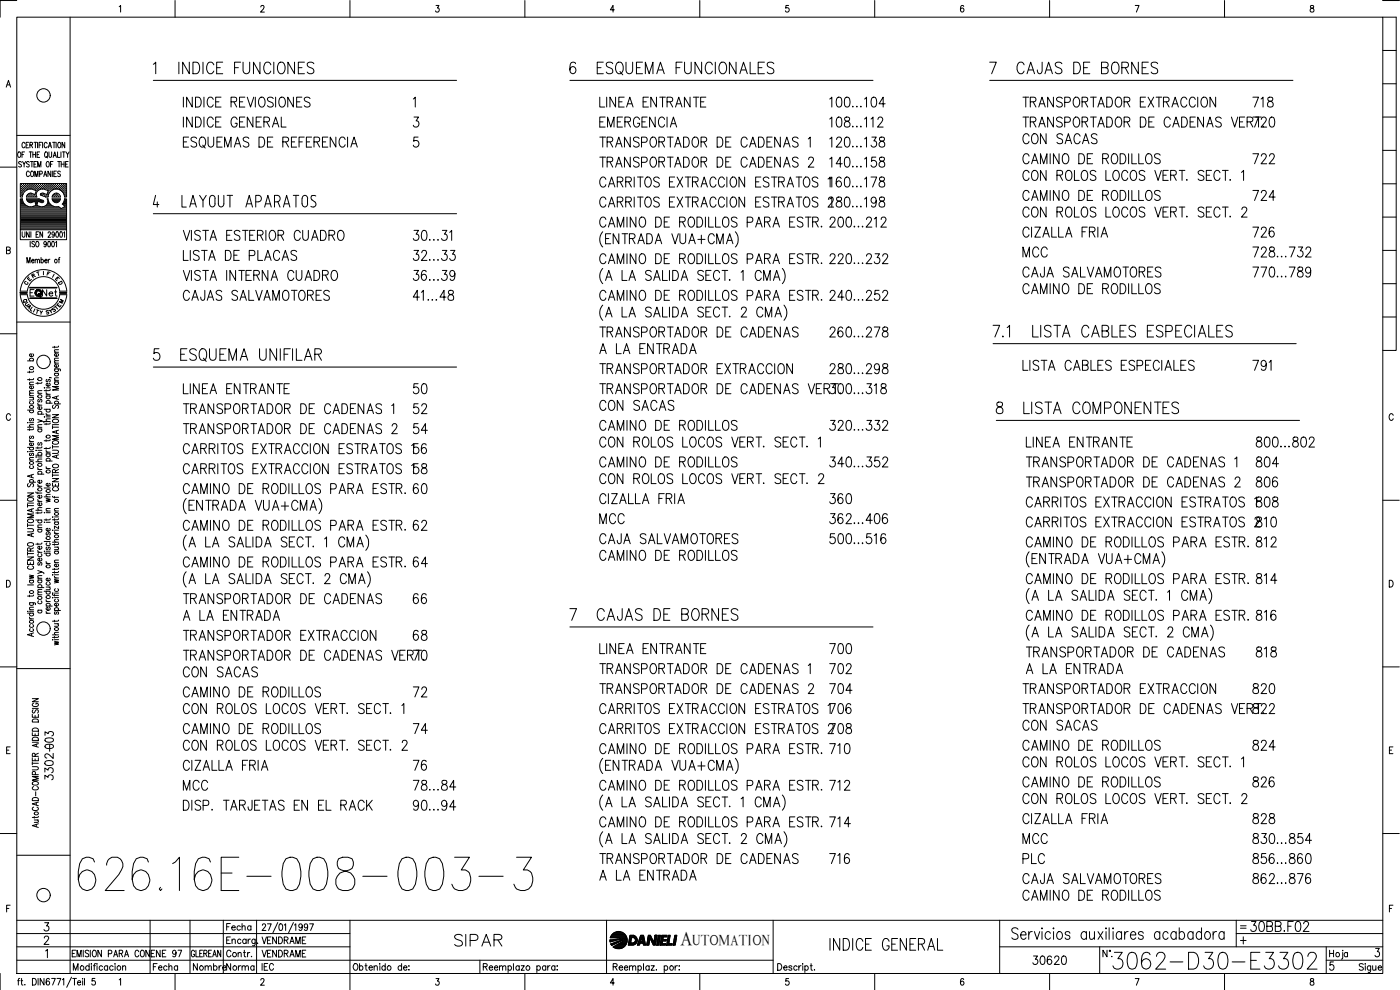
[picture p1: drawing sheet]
<svg xmlns="http://www.w3.org/2000/svg" width="420mm" height="297mm" viewBox="0 0 420 297" stroke-linecap="round" stroke-linejoin="round" font-family="sans-serif">
<defs><g id="words">
<text font-size="15" x="22.2" y="268.5">626.16E-008-003-3</text>
<text font-size="9.3" x="332.7" y="292.1">3062-D30-E3302</text>
<g font-size="7.5">
<text x="169.7" y="23.6">6 ESQUEMA FUNCIONALES</text>
<text x="44.8" y="109.7">5 ESQUEMA UNIFILAR</text>
</g>
<g font-size="7.1">
<text x="44.8" y="23.3">1 INDICE FUNCIONES</text>
<text x="295.6" y="23.3">7 CAJAS DE BORNES</text>
<text x="44.8" y="63.5">4 LAYOUT APARATOS</text>
<text x="296.7" y="102.3">7.1 LISTA CABLES ESPECIALES</text>
<text x="297.7" y="125.2">8 LISTA COMPONENTES</text>
<text x="169.7" y="187.3">7 CAJAS DE BORNES</text>
<text x="135.1" y="285">SIPAR</text>
<text x="248" y="286.5">INDICE GENERAL</text>
</g>
<g font-size="6.6">
<text x="178.9" y="33.5">LINEA ENTRANTE</text>
<text x="305.9" y="33.5">TRANSPORTADOR EXTRACCION</text>
<text x="374.6" y="33.5">718</text>
<text x="178.9" y="39.5">EMERGENCIA</text>
<text x="305.9" y="39.5">TRANSPORTADOR DE CADENAS VERT.</text>
<text x="374.6" y="39.5">720</text>
<text x="54" y="45.5">ESQUEMAS DE REFERENCIA</text>
<text x="178.9" y="45.5">TRANSPORTADOR DE CADENAS 1</text>
<text x="305.9" y="44.4">CON SACAS</text>
<text x="178.9" y="51.5">TRANSPORTADOR DE CADENAS 2</text>
<text x="305.9" y="50.4">CAMINO DE RODILLOS</text>
<text x="374.6" y="50.4">722</text>
<text x="178.9" y="63.5">CARRITOS EXTRACCION ESTRATOS 2</text>
<text x="305.9" y="61.4">CAMINO DE RODILLOS</text>
<text x="374.6" y="61.4">724</text>
<text x="54" y="73.4">VISTA ESTERIOR CUADRO</text>
<text x="54" y="79.4">LISTA DE PLACAS</text>
<text x="54" y="85.4">VISTA INTERNA CUADRO</text>
<text x="54" y="91.4">CAJAS SALVAMOTORES</text>
<text x="178.9" y="124.5">CON SACAS</text>
<text x="306.9" y="135.5">LINEA ENTRANTE</text>
<text x="178.9" y="141.5">CAMINO DE RODILLOS</text>
<text x="306.9" y="141.5">TRANSPORTADOR DE CADENAS 1</text>
<text x="375.7" y="141.5">804</text>
<text x="178.9" y="146.4">CON ROLOS LOCOS VERT. SECT. 2</text>
<text x="306.9" y="147.5">TRANSPORTADOR DE CADENAS 2</text>
<text x="375.7" y="147.5">806</text>
<text x="247.6" y="152.4">360</text>
<text x="375.7" y="153.5">808</text>
<text x="122.8" y="160.5">62</text>
<text x="178.9" y="158.4">MCC</text>
<text x="306.9" y="159.5">CARRITOS EXTRACCION ESTRATOS 2</text>
<text x="375.7" y="159.5">810</text>
<text x="178.9" y="164.4">CAJA SALVAMOTORES</text>
<text x="375.7" y="165.5">812</text>
<text x="122.8" y="171.4">64</text>
<text x="375.7" y="176.4">814</text>
<text x="54" y="182.4">TRANSPORTADOR DE CADENAS</text>
<text x="122.8" y="182.4">66</text>
<text x="305.9" y="220.5">CON SACAS</text>
<text x="54" y="226.5">CON ROLOS LOCOS VERT. SECT. 2</text>
<text x="305.9" y="226.5">CAMINO DE RODILLOS</text>
<text x="374.6" y="226.5">824</text>
<text x="122.8" y="232.5">76</text>
<text x="54" y="238.5">MCC</text>
<text x="247.6" y="238.5">712</text>
<text x="305.9" y="237.4">CAMINO DE RODILLOS</text>
<text x="374.6" y="237.4">826</text>
<text x="305.9" y="242.4">CON ROLOS LOCOS VERT. SECT. 2</text>
<text x="247.6" y="249.4">714</text>
<text x="374.6" y="248.4">828</text>
<text x="305.9" y="254.4">MCC</text>
<text x="178.9" y="260.3">TRANSPORTADOR DE CADENAS</text>
<text x="247.6" y="260.3">716</text>
<text x="305.9" y="260.3">PLC</text>
<text x="305.9" y="266.3">CAJA SALVAMOTORES</text>
<text x="374.3" y="280.8">30BB.F02</text>
</g>
<g font-size="6.2">
<text x="305.9" y="66.3">CON ROLOS LOCOS VERT. SECT. 2</text>
<text x="305.9" y="72.3">CIZALLA FRIA</text>
<text x="374.6" y="72.3">726</text>
<text x="305.9" y="78.3">MCC</text>
<text x="305.9" y="89.3">CAMINO DE RODILLOS</text>
<text x="305.9" y="84.3">CAJA SALVAMOTORES</text>
<text x="178.9" y="102.3">TRANSPORTADOR DE CADENAS</text>
<text x="178.9" y="107.2">A LA ENTRADA</text>
<text x="178.9" y="113.2">TRANSPORTADOR EXTRACCION</text>
<text x="305.9" y="112.2">LISTA CABLES ESPECIALES</text>
<text x="374.6" y="112.2">791</text>
<text x="54" y="119.2">LINEA ENTRANTE</text>
<text x="122.8" y="119.2">50</text>
<text x="178.9" y="119.2">TRANSPORTADOR DE CADENAS VERT.</text>
<text x="54" y="125.2">TRANSPORTADOR DE CADENAS 1</text>
<text x="122.8" y="125.2">52</text>
<text x="54" y="131.2">TRANSPORTADOR DE CADENAS 2</text>
<text x="122.8" y="131.2">54</text>
<text x="178.9" y="130.2">CAMINO DE RODILLOS</text>
<text x="54" y="137.2">CARRITOS EXTRACCION ESTRATOS 1</text>
<text x="122.8" y="137.2">56</text>
<text x="54" y="143.2">CARRITOS EXTRACCION ESTRATOS 1</text>
<text x="122.8" y="143.2">58</text>
<text x="54" y="149.2">CAMINO DE RODILLOS PARA ESTR.</text>
<text x="122.8" y="149.2">60</text>
<text x="178.9" y="169.3">CAMINO DE RODILLOS</text>
<text x="54" y="187.3">A LA ENTRADA</text>
<text x="306.9" y="187.3">CAMINO DE RODILLOS PARA ESTR.</text>
<text x="375.7" y="187.3">816</text>
<text x="54" y="193.3">TRANSPORTADOR EXTRACCION</text>
<text x="122.8" y="193.3">68</text>
<text x="178.9" y="197.2">LINEA ENTRANTE</text>
<text x="247.6" y="197.2">700</text>
<text x="54" y="199.3">TRANSPORTADOR DE CADENAS VERT.</text>
<text x="122.8" y="199.3">70</text>
<text x="178.9" y="203.2">TRANSPORTADOR DE CADENAS 1</text>
<text x="247.6" y="203.2">702</text>
<text x="306.9" y="198.3">TRANSPORTADOR DE CADENAS</text>
<text x="306.9" y="203.2">A LA ENTRADA</text>
<text x="375.7" y="198.3">818</text>
<text x="54" y="204.3">CON SACAS</text>
<text x="178.9" y="209.2">TRANSPORTADOR DE CADENAS 2</text>
<text x="247.6" y="209.2">704</text>
<text x="305.9" y="209.2">TRANSPORTADOR EXTRACCION</text>
<text x="374.6" y="209.2">820</text>
<text x="54" y="210.3">CAMINO DE RODILLOS</text>
<text x="54" y="215.2">CON ROLOS LOCOS VERT. SECT. 1</text>
<text x="122.8" y="210.3">72</text>
<text x="178.9" y="215.2">CARRITOS EXTRACCION ESTRATOS 1</text>
<text x="247.6" y="215.2">706</text>
<text x="305.9" y="215.2">TRANSPORTADOR DE CADENAS VERT.</text>
<text x="374.6" y="215.2">822</text>
<text x="54" y="221.2">CAMINO DE RODILLOS</text>
<text x="122.8" y="221.2">74</text>
<text x="178.9" y="221.2">CARRITOS EXTRACCION ESTRATOS 2</text>
<text x="247.6" y="221.2">708</text>
<text x="178.9" y="227.2">CAMINO DE RODILLOS PARA ESTR.</text>
<text x="247.6" y="227.2">710</text>
<text x="178.9" y="265.3">A LA ENTRADA</text>
<text x="305.9" y="271.3">CAMINO DE RODILLOS</text>
</g>
<text font-size="5.9" x="204.2" y="283.6">A</text>
<g font-size="5.7">
<text x="16.9" y="225.8" transform="rotate(-90 16.9 225.8)">003</text>
<text x="16.9" y="235.3" transform="rotate(-90 16.9 235.3)">3302-</text>
<text x="308.7" y="290.7">30620</text>
</g>
<g font-size="5.3">
<text x="66.7" y="280.5">Fecha</text>
<text x="77.3" y="284.3">VENDRAME</text>
<text x="56.8" y="292.5">Nombre</text>
<text x="66.7" y="292.5">Norma</text>
</g>
<g font-size="4.9">
<text x="11.6" y="90">Net</text>
<text x="44.1" y="288.2">ENE 97</text>
<text x="77.3" y="288.2">VENDRAME</text>
</g>
<g font-size="4.4">
<text x="8.1" y="84.7">R</text>
<text x="207.8" y="283.6">UTOMATION</text>
</g>
<g font-size="4">
<text x="7.1" y="85.4">E</text>
<text x="5.6" y="92.1">Q</text>
<text x="6.3" y="92.8">U</text>
<text x="14.5" y="94.5">S</text>
<text x="15.2" y="93.8">T</text>
<text x="16.6" y="92.1">M</text>
</g>
<g font-size="3.5">
<text x="6" y="86.4">C</text>
<text x="14.5" y="84.3">I</text>
<text x="16.2" y="86.4">D</text>
<text x="371.1" y="279.8">=</text>
</g>
</g></defs>
<!-- layer: 0 -->
<g fill="none" stroke="#000" stroke-width=".3">
<path d="M46 24.1h91M55 29.2v2.9M55 35.1v3M57.7 29.2v2.9l-1.7-2.9v2.9M57.7 35.1v3l-1.7-3v3M58.7 29.2a1.55 1.55 0 0 1 1.6 .7 1.55 1.55 0 0 1-.2 1.8l-.6 .4h-.8zM58.7 35.1a1.63 1.63 0 0 1 1.7 1 1.63 1.63 0 0 1-.5 1.9l-1.2 .1zM61.2 29.2v2.9M61.2 35.1v3M64 29.8a.89 .89 0 0 0-1.3-.5 1.93 1.93 0 0 0 .2 2.8 .91 .91 0 0 0 1.1-.7M64 35.8a.89 .89 0 0 0-1.3-.5 1.93 1.93 0 0 0 .2 2.8 .9 .9 0 0 0 1.1-.7M64.7 30.6h1"/>
<path d="M64.7 36.6h1M66.3 29.2h-1.6v2.9h1.6M66.3 35.1h-1.6v3M69.3 30.6l1.5-.2 .2-.4v-.6l-.6-.2h-1.1v2.9M70.2 30.6l.8 1.5M71.2 35.8a.84 .84 0 0 0-1.4-.5 1.89 1.89 0 0 0 .3 2.8h.5l.4-.4 .2-.7h-.6M71.9 30.6h1M71.9 36.6h1M73.5 29.2h-1.6v2.9h1.6M73.5 35.1h-1.6v3M74.2 29.2l1 2.9 1-2.9M75.9 35.1v3l-1.7-3v3"/>
<path d="M76.6 29.2v2.9M76.9 36.6h1M78.1 29.3l.3-.1a1.54 1.54 0 0 1 .9 2.5l-.2 .3a1 1 0 0 1-1.1-.1 1 1 0 0 1-.4-.9l.1-1.2zM78.4 35.1h-1.5v3M79.2 36.6h1.1a.72 .72 0 0 0 .6-.8 .72 .72 0 0 0-.6-.7h-1.1v3M80.1 36.6l.8 1.5M81.7 38.1l1-3 1 3M82 29.6a.95 .95 0 0 0-1-.5 .95 .95 0 0 0-.7 .7l.2 .5 1 .4a.71 .71 0 0 1 .5 .8 .71 .71 0 0 1-.6 .6l-.9-.1-.2-.3M82.1 37.1h1.2M82.7 29.2v2.9M84.2 29.3a1 1 0 0 1 1 0 1 1 0 0 1 .4 1v.7a.99 .99 0 0 1-.9 1.1 .99 .99 0 0 1-1-1.1l.1-1.2zM84.4 35.1v3h1.5"/>
<path d="M88.1 29.2v2.9l-1.7-2.9v2.9M89 30.6h1M90.6 29.2h-1.6v2.9h1.6M93 29.6a.95 .95 0 0 0-.9-.5 .95 .95 0 0 0-.8 .7l.3 .5 .9 .4a.71 .71 0 0 1 .6 .8 .71 .71 0 0 1-.7 .6l-.8-.1-.3-.3M124 29.7l.6-.5v2.9M124.2 35.1h1.4l-.7 1.2a.91 .91 0 0 1 .7 1.4 .91 .91 0 0 1-1.6-.1M171 24.1h91M249 35.7l.6-.6v3M249 29.7l.6-.5v2.9M251.3 35.3l.6-.2a1.38 1.38 0 0 1 .7 1.8l-.3 1.1-.6 .1a2.09 2.09 0 0 1-.4-2.8zM251.3 29.3l.6-.1a1.3 1.3 0 0 1 .7 1.6l-.3 1.2-.6 .1a2.09 2.09 0 0 1-.4-2.8zM253.6 35.3a.61 .61 0 0 0 .3 1 1.07 1.07 0 0 1 1 .5 1.07 1.07 0 0 1-.1 1.2 .96 .96 0 0 1-1.4-.4 1.32 1.32 0 0 1 1.4-1.5l.2-.6a.89 .89 0 0 0-1.4-.2z"/>
<path d="M253.7 29.3l.7-.1a1.87 1.87 0 0 1 0 2.9h-.3a1.3 1.3 0 0 1-.7-1.7zM255.9 37.8l-.1 .2h.3M255.9 31.9v.2l.2-.1M257.2 37.8l-.2 .2h.3M257.2 31.9l-.2 .1h.3M258.4 37.8l-.2 .2h.3M258.4 31.9l-.2 .1h.3M259.5 35.7l.6-.6v3M259.5 29.7l.6-.5v2.9M261.4 35.7l.6-.6v3M261.8 29.3l.6-.1a1.87 1.87 0 0 1 0 2.9h-.3a2.09 2.09 0 0 1-.3-2.8zM263.5 35.8l.4-.7h.6l.3 .3a.99 .99 0 0 1-.3 1.3l-1.1 1.4h1.6"/>
<path d="M265.6 31.1h-1.8l1.2-1.9v2.9M297 24.1h91M125.5 41.1h-1.3v1.3a.95 .95 0 0 1 1.3 .1 .95 .95 0 0 1 0 1.3 .95 .95 0 0 1-1.3 0l-.2-.3M181.8 53.8a.93 .93 0 0 0-1.1-.7 .93 .93 0 0 0-.7 1.2v.7a.93 .93 0 0 0 .7 1.1 .93 .93 0 0 0 1.1-.7M182.6 56.1l1-3 .9 3M182.9 55.1h1.2M185.3 54.6l1.4-.2 .2-.4-.1-.6-.4-.3h-1.1v3M186.1 54.6l.8 1.5M187.8 54.6l1.4-.2 .3-.4-.1-.6-.5-.3h-1.1v3M188.6 54.6l.9 1.5M190.3 53.1v3M192.2 53.1v3"/>
<path d="M194 53.3l.2-.2a1.46 1.46 0 0 1 1.1 2.3 .88 .88 0 0 1-1.3 .6l-.5-1v-.7zM197.9 53.6a.89 .89 0 0 0-1-.5 .89 .89 0 0 0-.7 .7l.4 .6 1 .4a.72 .72 0 0 1 .3 .8 .72 .72 0 0 1-.6 .5l-.9-.1-.2-.3M200.9 54.6h1M202.5 53.1h-1.6v3M203.2 53.1l1.7 3M204.9 53.1l-1.7 3M206.5 53.1v3M207.8 54.6l1.5-.2 .2-.4-.1-.6-.5-.3h-1.1v3M208.7 54.6l.8 1.5M210.4 56.1l.9-3 1 3M210.7 55.1h1.3M214.9 53.8a.93 .93 0 0 0-1.1-.7 .93 .93 0 0 0-.7 1.2v.7a.93 .93 0 0 0 .7 1.1 .93 .93 0 0 0 1.1-.7"/>
<path d="M217.4 53.8a.89 .89 0 0 0-1.3-.5 1.93 1.93 0 0 0 .2 2.8 .9 .9 0 0 0 1.1-.7M218.1 53.1v3M219.6 53.3l.2-.2a1.46 1.46 0 0 1 1.1 2.3 .86 .86 0 0 1-1.3 .6l-.5-1v-.7zM223.5 53.1v3l-1.7-3v3M226.8 54.6h1M228.3 53.1h-1.5v3M230.8 53.6a.83 .83 0 0 0-1.1-.5 .83 .83 0 0 0-.5 1l1.3 .7 .3 .9a1.01 1.01 0 0 1-1.7 0M232.4 53.1v3M233.7 54.6l1.5-.2 .2-.4-.1-.6-.5-.3h-1.1v3M234.5 54.6l.9 1.5M236.2 56.1l1-3 1 3M236.6 55.1h1.2"/>
<path d="M239.8 53.1v3M241.6 53.3l.2-.2a1.46 1.46 0 0 1 1.1 2.3 .93 .93 0 0 1-1.1 .7 .93 .93 0 0 1-.7-1.1v-.7zM245.4 53.6a.83 .83 0 0 0-1-.5 .83 .83 0 0 0-.5 1l1.3 .7 .2 .9a1.01 1.01 0 0 1-1.6 0M248.5 53.7l.6-.6v3M249 53.7l.6-.6v3M249 47.7l.6-.6v3.1M249 41.7l.6-.6v3M251.1 41.9l.5-.8h.5l.3 .3a.99 .99 0 0 1-.2 1.3l-1.2 1.4h1.6M252.4 53.6l-.1-.3-.6-.2a2.15 2.15 0 0 0-.4 2.9 .86 .86 0 0 0 1.3-.8 .86 .86 0 0 0-1.3-.8l-.3 .7M252.8 49.1h-1.8l1.2-2v3.1M253.7 53.3l.7-.2a1.91 1.91 0 0 1 0 3h-.3a1.3 1.3 0 0 1-.7-1.7zM253.7 59.3l.7-.2a1.91 1.91 0 0 1 0 3h-.3a1.38 1.38 0 0 1-.7-1.7z"/>
<path d="M253.7 47.3l.7-.2a1.91 1.91 0 0 1 0 3.1h-.3a1.38 1.38 0 0 1-.7-1.8zM253.7 41.3l.7-.2a1.91 1.91 0 0 1 0 3h-.3a1.38 1.38 0 0 1-.7-1.7zM255.9 55.8l-.1 .2h.3M255.9 49.9v.3l.2-.2M255.9 43.8v.3l.2-.1M257.2 55.8l-.2 .2h.3M257.2 49.9v.3l.1-.2M257.2 43.8v.3l.1-.1M258.4 55.8l-.2 .2h.3M258.4 49.9v.3l.1-.2M258.4 43.8v.3l.1-.1M259.5 53.7l.6-.6v3"/>
<path d="M259.5 59.7l.6-.6v3M259.5 47.7l.6-.6v3.1M259.5 41.7l.6-.6v3M261.4 53.1h1.7l-1.2 3M261.7 41.1h1.3l-.7 1.2a.91 .91 0 0 1 .7 1.4 .91 .91 0 0 1-1.6-.2M262.8 47.1h-1.1l-.2 1.3a.95 .95 0 0 1 1.3 .1 .95 .95 0 0 1 0 1.3 .95 .95 0 0 1-1.3 .1l-.1-.3M264.1 53.3a.61 .61 0 0 0 .2 1 .98 .98 0 0 1 1.2 .6 .98 .98 0 0 1-.6 1.2 .87 .87 0 0 1-1.1-.6 .87 .87 0 0 1 .7-1.1l.5-.1a.61 .61 0 0 0 .3-1l-.4-.2zM264.1 59.3a.65 .65 0 0 0 .2 1 .97 .97 0 0 1 1.3 1 .97 .97 0 0 1-1.5 .7l-.2-.2a1.23 1.23 0 0 1 1.4-1.7l.1-.6a.93 .93 0 0 0-1.3-.2zM264.1 47.3a.65 .65 0 0 0 .2 1 .95 .95 0 0 1 1.2 .8 .95 .95 0 0 1-1 1.1 .98 .98 0 0 1-.6-1.3 .98 .98 0 0 1 1.1-.6 .65 .65 0 0 0 .3-1zM264.1 41.3a.65 .65 0 0 0 .2 1 .95 .95 0 0 1 1.2 .8 .95 .95 0 0 1-1 1 .98 .98 0 0 1-.6-1.2 .98 .98 0 0 1 1.1-.6 .65 .65 0 0 0 .3-1zM308.8 51.8a.93 .93 0 0 0-1.1-.7 .93 .93 0 0 0-.7 1.2v.7a.93 .93 0 0 0 .7 1.1 .93 .93 0 0 0 1.1-.7M309.8 51.5a.95 .95 0 0 1 1.2-.3 .95 .95 0 0 1 .5 1.1v.7a.99 .99 0 0 1-.9 1.2 .99 .99 0 0 1-1-1.2z"/>
<path d="M313.9 51.1v3l-1.6-3v3M317.2 52.6l1.5-.2 .2-.4-.1-.6-.5-.3h-1.1v3M318.1 52.6l.8 1.5M320.3 51.3a.96 .96 0 0 1 1 0 .96 .96 0 0 1 .4 1 1.3 1.3 0 0 1-1.2 1.8 1.93 1.93 0 0 1-.2-2.8zM322.5 51.1v3h1.4M325 51.3a.96 .96 0 0 1 1 0 .96 .96 0 0 1 .4 1v.7a.99 .99 0 0 1-.9 1.2 .99 .99 0 0 1-1-1.2l.1-1.2zM328.9 51.5a.86 .86 0 0 0-1.1-.4 .86 .86 0 0 0-.5 1l1.3 .8a.72 .72 0 0 1 .3 .7 .72 .72 0 0 1-.6 .5l-.9-.1-.2-.3M331.9 51.1v3h1.5M334.2 51.5l.5-.4a1.43 1.43 0 0 1 1.1 2.3 .93 .93 0 0 1-1.1 .7 .93 .93 0 0 1-.7-1.1zM338.5 51.8a.84 .84 0 0 0-1.4-.5 1.89 1.89 0 0 0 .3 2.8l.7-.1 .4-.6M339.4 51.5a.93 .93 0 0 1 1.2-.3 .93 .93 0 0 1 .5 1.1 1.3 1.3 0 0 1-1.2 1.8l-.5-.4-.2-.7zM343.6 51.5a.86 .86 0 0 0-1.1-.4 .86 .86 0 0 0-.5 1l1.3 .8a.72 .72 0 0 1 .3 .7 .72 .72 0 0 1-.7 .5l-.8-.1-.2-.3"/>
<path d="M346.6 51.1l1 3 .9-3M350.6 51.1h-1.6v3M351.3 52.6l1.5-.2 .2-.4-.1-.6-.5-.3h-1.1v3M352.2 52.6l.8 1.5M353.9 51.1h1.7M354.8 51.1v3M356.2 53.8l-.1 .2h.2M361.3 51.5a.94 .94 0 0 0-1-.4 .94 .94 0 0 0-.7 .7l.2 .5 1.3 .6a.72 .72 0 0 1 .2 .7 .72 .72 0 0 1-.6 .5l-.9-.1-.2-.3M362 52.6h1M363.6 51.1h-1.6v3h1.6M366.1 51.8a.84 .84 0 0 0-1.3-.5 1.89 1.89 0 0 0 .2 2.8l.8-.1 .3-.6M366.9 51.1h1.7"/>
<path d="M367.7 51.1v3M369.2 53.8l-.1 .2h.2M372.6 51.7l.6-.6v3M46 64.1h91M124.2 75.1h1.4l-.7 1.2a.91 .91 0 0 1 .7 1.4 .91 .91 0 0 1-1.6-.2M124.2 69.1h1.4l-.7 1.2a.91 .91 0 0 1 .7 1.4 .91 .91 0 0 1-1.6-.1M126.6 75.8l.4-.7 .8 .2 .2 .4-.3 1-1.3 1.4h1.7M126.8 69.3l.6-.2a1.79 1.79 0 0 1 .6 2.5l-.2 .4-.6 .1a2.09 2.09 0 0 1-.4-2.8zM129 77.8l-.1 .2h.2M129 71.8l-.1 .2h.2M130.2 77.8l-.1 .2h.2M130.2 71.8l-.1 .2h.2"/>
<path d="M131.4 77.8l-.1 .2h.3M131.4 71.8l-.1 .2h.3M132.8 75.1h1.3l-.7 1.2a.92 .92 0 0 1 .7 1.4 .92 .92 0 0 1-1.6-.2M132.8 69.1h1.3l-.7 1.2a.93 .93 0 0 1 .7 1.4 .93 .93 0 0 1-1.6-.1M135 69.7l.6-.6v3M135.2 75.1h1.3l-.7 1.2a.91 .91 0 0 1 .7 1.4 .91 .91 0 0 1-1.5-.2M180.9 69.5a3.4 3.4 0 0 0 0 4.6M181.7 71.6h1M181.8 65.9a.93 .93 0 0 0-1.1-.8 .93 .93 0 0 0-.7 1.2v.7a.93 .93 0 0 0 .7 1.1 .93 .93 0 0 0 1.1-.7M181.8 76.9a.93 .93 0 0 0-1.1-.7 .93 .93 0 0 0-.7 1.1v.7a.94 .94 0 0 0 .7 1.1 .94 .94 0 0 0 1.1-.7M182.6 68.1l1-3 .9 3M182.6 79.1l1-3 .9 3"/>
<path d="M182.9 67.1h1.2M182.9 78.1h1.2M183.3 70.1h-1.6v3h1.6M185.3 68.1v-3l.9 3 1-3v3M185.3 79.1v-3l.9 3 1-3v3M185.7 70.1v3l-1.7-3v3M186.7 70.1h1.7M187.5 70.1v3M188.2 65.1v3M188.2 76.1v3M188.9 71.6l1.4-.2 .3-.4-.3-.7-1.4-.2v3M189.7 71.6l.9 1.5"/>
<path d="M190.8 65.1v3l-1.7-3v3M190.8 76.1v3l-1.7-3v3M191.4 73.1l1-3 1 3M191.8 72.1h1.2M192.3 65.3a1 1 0 0 1 1 0 1 1 0 0 1 .5 1v.7a.99 .99 0 0 1-1 1.2 .99 .99 0 0 1-1-1.2v-.7zM192.3 76.3a1 1 0 0 1 1 0 1 1 0 0 1 .5 1v.7a.98 .98 0 0 1-1 1.1 .98 .98 0 0 1-1-1.1v-.7zM194.1 70.1h.8a1.72 1.72 0 0 1 0 3h-.8zM196.6 73.1l1-3 1 3M196.8 65.1a1.59 1.59 0 0 1 1.7 1 1.59 1.59 0 0 1-.5 1.9l-1.2 .1zM196.8 76.1a1.59 1.59 0 0 1 1.7 1 1.59 1.59 0 0 1-.5 1.9l-1.2 .1zM197 72.1h1.2M199.3 66.6h1"/>
<path d="M199.3 77.5h1M200.9 65.1h-1.6v3h1.6M200.9 76.1h-1.6v3h1.6M201.6 70.1l1 3 1-3M204 66.6h1a.72 .72 0 0 0 .7-.7 .72 .72 0 0 0-.7-.8h-1v3M204 77.5h1a.7 .7 0 0 0 .7-.7 .7 .7 0 0 0-.7-.7h-1v3M204 70.1v2.2a.87 .87 0 0 0 .9 .8 .87 .87 0 0 0 .9-.8v-2.2M204.8 66.6l.9 1.5M204.8 77.5l.9 1.6M206.7 73.1l1-3 1 3M207 65.3a1 1 0 0 1 1 0 1 1 0 0 1 .4 1v.7a.99 .99 0 0 1-.9 1.2 .99 .99 0 0 1-1-1.2v-.7zM207 76.3a1 1 0 0 1 1 0 1 1 0 0 1 .4 1v.7a.98 .98 0 0 1-.9 1.1 .98 .98 0 0 1-1-1.1v-.7z"/>
<path d="M207.1 72.1h1.2M209.2 65.1h.8a1.72 1.72 0 0 1 0 3h-.8zM209.2 76.1h.8a1.69 1.69 0 0 1 0 3h-.8zM209.4 71.8h2.2M210.5 70.6v2.5M211.7 65.1v3M211.7 76.1v3M212.7 65.1v3h1.4M212.7 76.1v3h1.4M214.4 70.9a.93 .93 0 0 0-1.1-.8 .93 .93 0 0 0-.7 1.2v.7a.93 .93 0 0 0 .7 1.1 .93 .93 0 0 0 1.1-.7M214.8 65.1v3h1.4M214.8 76.1v3h1.4"/>
<path d="M215.1 73.1v-3l1 3 .9-3v3M217.3 65.3a.97 .97 0 0 1 1 0 .97 .97 0 0 1 .4 1 1.3 1.3 0 0 1-1.1 1.8 1.97 1.97 0 0 1-.3-2.8zM217.3 76.3a.97 .97 0 0 1 1 0 .97 .97 0 0 1 .4 1 1.28 1.28 0 0 1-1.1 1.8 1.91 1.91 0 0 1-.3-2.8zM218 73.1l1-3 1 3M218.4 72.1h1.2M220.7 69.5a3.5 3.5 0 0 1 0 4.6M221.2 65.6a.91 .91 0 0 0-1-.5 .91 .91 0 0 0-.7 .8l.2 .4 1.2 .5 .3 .5a.9 .9 0 0 1-.7 .9 .9 .9 0 0 1-1-.5M221.2 76.6a.91 .91 0 0 0-1-.5 .91 .91 0 0 0-.7 .8l.2 .4 1.2 .5a.72 .72 0 0 1 .3 .8 .72 .72 0 0 1-.6 .5l-.9-.1-.2-.3M224.2 66.7h1.1a.8 .8 0 0 0 .7-.8 .8 .8 0 0 0-.7-.8h-1.1v3M224.2 77.7h1.1a.8 .8 0 0 0 .7-.8 .8 .8 0 0 0-.7-.8h-1.1v3M226.8 68.1l1-3 .9 3M226.8 79.1l1-3 .9 3"/>
<path d="M227.1 67.1h1.2M227.1 78.1h1.2M229.4 66.6l1.5-.2 .2-.4-.2-.7-1.5-.2v3M229.4 77.5h1.1a.71 .71 0 0 0 .7-.7 .71 .71 0 0 0-.7-.7h-1.1v3M230.3 66.6l.8 1.5M230.3 77.5l.8 1.6M232 68.1l1-3 .9 3M232 79.1l1-3 .9 3M232.4 67.1h1.2M232.4 78.1h1.2M237 66.6h1M237 77.5h1"/>
<path d="M238.5 65.1h-1.5v3h1.5M238.5 76.1h-1.5v3h1.5M241 65.6a.91 .91 0 0 0-1-.5 .91 .91 0 0 0-.7 .8l.2 .4 1.2 .5 .3 .9a1.01 1.01 0 0 1-1.7 0M241 76.6a.91 .91 0 0 0-1-.5 .91 .91 0 0 0-.7 .8l.2 .4 1.2 .5 .3 .9a1.01 1.01 0 0 1-1.7 0M241.7 76.1h1.7M242.6 65.1v3M242.6 76.1v3M243.9 66.6l1.5-.2 .2-.4-.2-.7-1.5-.2v3M243.9 77.5h1.1a.71 .71 0 0 0 .6-.7 .71 .71 0 0 0-.6-.7h-1.1v3M244.7 66.6l.9 1.5M244.7 77.5l.9 1.6M246.5 67.8v.3l.2-.1"/>
<path d="M246.5 78.9l-.1 .1h.3M249.1 76.9l.2-.5 .3-.3 .9 .3a1.04 1.04 0 0 1-.3 1.3l-1.2 1.4h1.7M249.1 65.9l.5-.8h.5l.4 .3a.99 .99 0 0 1-.3 1.3l-1.2 1.4h1.7M251.6 76.9l.1-.5 .4-.3 .8 .3a1.04 1.04 0 0 1-.3 1.3l-1.1 1.4h1.7M251.8 65.3l.6-.2a1.91 1.91 0 0 1 0 3h-.2a1.79 1.79 0 0 1-.6-2.4zM254.3 76.3l.5-.2a1.7 1.7 0 0 1 .6 2.5l-.2 .4-.6 .1a2.09 2.09 0 0 1-.3-2.8zM254.3 65.3l.5-.2a1.7 1.7 0 0 1 .6 2.4l-.2 .5-.6 .1a2.15 2.15 0 0 1-.3-2.8zM255.9 61.8l-.1 .2h.3M256.4 78.9v.2l.1-.1M256.4 67.8v.3l.1-.1M257.2 61.8l-.2 .2h.3M257.6 78.9v.2l.2-.1"/>
<path d="M257.6 67.8v.3l.2-.1M258.4 61.8l-.2 .2h.3M258.9 78.9v.2l.1-.1M258.9 67.8v.3l.1-.1M260.1 76.9l.1-.5 .4-.3 .8 .3a1.04 1.04 0 0 1-.2 1.3l-1.3 1.4h1.8M260.1 65.9l.5-.8h.4l.4 .3a.99 .99 0 0 1-.2 1.3l-1.3 1.4h1.8M262.4 65.7l.6-.6v3M262.6 76.1h1.3l-.7 1.2a.9 .9 0 0 1 .7 1.4 .9 .9 0 0 1-1.5-.1M263 60.1a.77 .77 0 0 1-.9 .9 .87 .87 0 0 1-.7-1.3 .87 .87 0 0 1 1.4-.2 3.3 3.3 0 0 1-.2 2.5 .71 .71 0 0 1-1.1-.3M264.5 65.9v-.5l.4-.3h.5l.4 .3a.99 .99 0 0 1-.3 1.3l-1.2 1.4h1.7M264.9 76.9l.1-.5 .4-.3 .9 .3a1.04 1.04 0 0 1-.3 1.3l-1.2 1.4h1.7M376 74.1h1.7l-1.2 3"/>
<path d="M378.5 74.8v-.1a.8 .8 0 0 1 1-.6l.4 .3a1.04 1.04 0 0 1-.3 1.3l-1.1 1.4h1.7M381.1 74.3a.64 .64 0 0 0 .2 1 1.07 1.07 0 0 1 1.1 .5 1.07 1.07 0 0 1-.1 1.2l-.3 .1a.87 .87 0 0 1-1.2-.6 .87 .87 0 0 1 .8-1.1l.5-.1a.64 .64 0 0 0 .2-1l-.3-.2zM383.4 76.9v.2l.1-.1M384.6 76.9v.2l.2-.1M385.9 76.9l-.2 .1h.3M386.9 74.1h1.8l-1.3 3M389.6 74.1h1.3l-.7 1.2a.91 .91 0 0 1 .8 1.4 .91 .91 0 0 1-1.6-.1M391.9 74.8l.5-.7h.5l.4 .3 .1 .6-.4 .7-1.2 1.4h1.7M124.2 81.1h1.4l-.7 1.2a.9 .9 0 0 1 .7 1.4 .9 .9 0 0 1-1.6-.1M125.9 89.1h-1.9l1.2-2v3M126.4 87.7l.6-.6v3M127.9 81.6a.68 .68 0 0 0-1.1-.3 1.87 1.87 0 0 0 .5 2.8 .87 .87 0 0 0 .7-1.2 .87 .87 0 0 0-1.4-.2l-.2 .4"/>
<path d="M128.5 89.9v.2l.2-.1M129 83.8v.3l.1-.1M129.7 89.9v.2l.1-.1M130.2 83.8v.3l.1-.1M130.9 89.9l-.1 .1h.3M131.4 83.8v.3l.2-.1M132.8 81.1h1.3l-.7 1.2a.91 .91 0 0 1 .7 1.4 .91 .91 0 0 1-1.6-.1M133.9 89.1h-1.9l1.3-2v3M134.7 87.3a.61 .61 0 0 0 .3 1 .98 .98 0 0 1 1.1 .6 .98 .98 0 0 1-.5 1.2 .87 .87 0 0 1-1.2-.6 .87 .87 0 0 1 .8-1.1l.5-.1a.61 .61 0 0 0 .2-1l-.3-.2zM136.5 82.1a.81 .81 0 0 1-1.2 .7 .85 .85 0 0 1-.2-1.3 .85 .85 0 0 1 1.3 .1 2.34 2.34 0 0 1-.6 2.5l-.6-.1-.1-.3M180.9 80.5a3.3 3.3 0 0 0 0 4.6M180.9 91.6a3.3 3.3 0 0 0 0 4.5"/>
<path d="M181.7 84.1l1-3 1 3M181.7 95.1l1-3 1 3M181.8 87.8a.93 .93 0 0 0-1.1-.7 .93 .93 0 0 0-.7 1.2v.7a.93 .93 0 0 0 .7 1.1 .93 .93 0 0 0 1.1-.7M182.1 83.1h1.2M182.1 94.1h1.2M182.6 90.1l1-3 .9 3M182.9 89.1h1.2M185.3 90.1v-3l.9 3 1-3v3M186.7 81.1v3h1.5M186.7 92.1v3h1.5M188.2 87.1v3M188.8 84.1l.9-3 1 3"/>
<path d="M188.8 95.1l.9-3 1 3M189.1 83.1h1.2M189.1 94.1h1.2M190.8 87.1v3l-1.7-3v3M192.3 87.3l.2-.2a1.61 1.61 0 0 1 1.3 1.2 1.61 1.61 0 0 1-.5 1.7 .97 .97 0 0 1-1.1-.1 .97 .97 0 0 1-.4-.9v-.7zM195.5 81.6a.86 .86 0 0 0-1.1-.5 .86 .86 0 0 0-.6 1l1.4 .7a.75 .75 0 0 1 .2 .8 .75 .75 0 0 1-.6 .5h-.4l-.6-.4M195.5 92.6a.86 .86 0 0 0-1.1-.5 .86 .86 0 0 0-.6 1l1.1 .6a.71 .71 0 0 1 .6 .8 .71 .71 0 0 1-.7 .6l-.8-.1-.2-.3M196.2 84.1l.9-3 1 3M196.2 95.1l.9-3 1 3M196.6 83.1h1.1M196.6 94.1h1.1M196.8 87.1a1.61 1.61 0 0 1 1.7 1 1.61 1.61 0 0 1-.5 1.9l-1.2 .1z"/>
<path d="M198.8 81.1v3h1.5M198.8 92.1v3h1.5M199.3 88.5h1M200.9 87.1h-1.6v3h1.6M200.9 81.1v3M200.9 92.1v3M201.9 81.1a1.59 1.59 0 0 1 1.7 1 1.59 1.59 0 0 1-.5 1.9l-1.2 .1zM201.9 92.1a1.58 1.58 0 0 1 1.7 1 1.58 1.58 0 0 1-.5 1.9l-1.2 .1zM204 88.5h1a.72 .72 0 0 0 .7-.7 .72 .72 0 0 0-.7-.7h-1v3M204.4 84.1l1-3 1 3M204.4 95.1l1-3 1 3M204.8 83.1h1.2"/>
<path d="M204.8 88.5l.9 1.6M204.8 94.1h1.2M207 87.3l.2-.2a1.61 1.61 0 0 1 1.3 1.2 1.61 1.61 0 0 1-.6 1.7 .97 .97 0 0 1-1-.1 .97 .97 0 0 1-.4-.9v-.7zM209.2 87.1a1.63 1.63 0 0 1 1.7 1 1.63 1.63 0 0 1-.5 1.9l-1.2 .1zM211.1 81.6a.86 .86 0 0 0-1-.5 .86 .86 0 0 0-.6 1l1.4 .7a.75 .75 0 0 1 .2 .8 .75 .75 0 0 1-.6 .5h-.5l-.6-.4M211.1 92.6a.86 .86 0 0 0-1-.5 .86 .86 0 0 0-.6 1l1.1 .6a.71 .71 0 0 1 .5 .8 .71 .71 0 0 1-.6 .6l-.9-.1-.2-.3M211.7 87.1v3M211.8 82.5h1M211.8 93.5h1M212.7 87.1v3h1.4M213.4 81.1h-1.6v3h1.6M213.4 92.1h-1.6v3h1.6"/>
<path d="M214.8 87.1v3h1.4M215.9 81.9a.93 .93 0 0 0-1.1-.7 .93 .93 0 0 0-.7 1.1v.7a.93 .93 0 0 0 .7 1.1 .93 .93 0 0 0 1.1-.7M215.9 92.8a.94 .94 0 0 0-1.1-.6 .94 .94 0 0 0-.7 1.1v.7a.94 .94 0 0 0 .7 1.1 .94 .94 0 0 0 1.1-.7M216.7 81.1h1.7M216.7 92.1h1.7M217.3 87.3l.3-.2a1.61 1.61 0 0 1 1.3 1.2 1.61 1.61 0 0 1-.6 1.7 .97 .97 0 0 1-1.1-.1 .97 .97 0 0 1-.4-.9 1.73 1.73 0 0 1 .5-1.7zM217.6 81.1v3M217.6 92.1v3M219 83.8v.3l.1-.1M219 94.9l-.1 .1h.2M221.2 87.6a.83 .83 0 0 0-1.1-.5 .83 .83 0 0 0-.5 1l1.1 .6a.71 .71 0 0 1 .5 .8 .71 .71 0 0 1-.6 .6l-.9-.1-.2-.3M222.4 81.7l.6-.6v3"/>
<path d="M222.5 92.8l.1-.4 .4-.3 .9 .3a1.04 1.04 0 0 1-.3 1.3l-1.2 1.4h1.7M224.2 88.7h1.1a.82 .82 0 0 0 .7-.8 .82 .82 0 0 0-.7-.8h-1.1v3M226.8 90.1l1-3 .9 3M227.1 89.1h1.2M228.5 81.9a.88 .88 0 0 0-1.4-.6 1.97 1.97 0 0 0 .3 2.8 .98 .98 0 0 0 1.1-.7M228.9 92.8a.94 .94 0 0 0-1.1-.6 .94 .94 0 0 0-.7 1.1v.7a.94 .94 0 0 0 .7 1.1 .94 .94 0 0 0 1.1-.7M229.2 84.1v-3l1 3 .9-3v3M229.4 88.5l1.5-.1 .2-.4-.1-.6-.5-.3h-1.1v3M229.7 95.1v-3l1 3 .9-3v3M230.3 88.5l.8 1.6M232 90.1l1-3 .9 3M232.1 84.1l1-3 1 3"/>
<path d="M232.4 89.1h1.2M232.5 83.1h1.2M232.6 95.1l1-3 .9 3M233 94.1h1.2M234.8 80.5a3.5 3.5 0 0 1 0 4.6M235.3 91.6a3.5 3.5 0 0 1 0 4.5M237 88.5h1M238.5 87.1h-1.5v3h1.5M241 87.6a.83 .83 0 0 0-1.1-.5 .83 .83 0 0 0-.5 1l1.3 .7 .3 .9a1.01 1.01 0 0 1-1.7 0M241.7 87.1h1.7M242.6 87.1v3M243.9 88.5l1.5-.1 .2-.4-.2-.7-1.5-.2v3"/>
<path d="M244.7 88.5l.9 1.6M246.5 89.9l-.1 .1h.3M249.1 98.8v-.1a.8 .8 0 0 1 1-.6l.4 .3a.98 .98 0 0 1-.3 1.3l-1.2 1.4h1.7M249.1 87.8v-.1a.8 .8 0 0 1 1-.6l.4 .3a1.04 1.04 0 0 1-.3 1.3l-1.2 1.4h1.7M252.9 98.5l-.1-.2-.6-.2a1.87 1.87 0 0 0-.6 2.6 .72 .72 0 0 0 .6 .4 .72 .72 0 0 0 .7-.4 .86 .86 0 0 0 0-1.1 .86 .86 0 0 0-1.1-.2l-.3 .7M253.3 89.1h-1.8l1.1-2v3M254.3 98.3l.5-.2a1.79 1.79 0 0 1 .6 2.5l-.2 .4-.6 .1a2.09 2.09 0 0 1-.3-2.8zM254.3 87.3l.5-.2a1.79 1.79 0 0 1 .6 2.5l-.2 .4-.6 .1a2.09 2.09 0 0 1-.3-2.8zM256.4 89.9v.2l.1-.1M257.6 89.9v.2l.2-.1M258.9 89.9v.2l.1-.1M260.1 98.8v-.1a.8 .8 0 0 1 .9-.6l.4 .3a.98 .98 0 0 1-.2 1.3l-1.3 1.4h1.8"/>
<path d="M260.1 87.8v-.1a.8 .8 0 0 1 .9-.6l.4 .3a1.04 1.04 0 0 1-.2 1.3l-1.3 1.4h1.8M262.4 98.1h1.7l-1.3 3M263.8 87.1h-1.2l-.1 1.3a.93 .93 0 0 1 1.4 .1 .93 .93 0 0 1-.2 1.3 .93 .93 0 0 1-1.3-.2M264.9 87.8v-.1a.8 .8 0 0 1 1-.6l.4 .3a1.04 1.04 0 0 1-.3 1.3l-1.2 1.4h1.7M265 98.3a.61 .61 0 0 0 .3 1 .98 .98 0 0 1 1.1 .6 .98 .98 0 0 1-.5 1.2 .87 .87 0 0 1-1.1-.6 .87 .87 0 0 1 .7-1.1l.5-.1a.61 .61 0 0 0 .3-1l-.4-.2zM376 80.1h1.7l-1.2 3M378.5 80.1h1.7l-1.3 3M381.3 80.2l.5-.1a1.76 1.76 0 0 1 .6 2.4l-.2 .5-.6 .1a2.13 2.13 0 0 1-.3-2.9zM383.4 82.8l-.1 .2h.2M384.6 82.8l-.1 .2h.3M385.9 82.8l-.2 .2h.3M386.9 80.1h1.8l-1.3 3"/>
<path d="M389.6 80.2a.67 .67 0 0 0 .2 1.1 .96 .96 0 0 1 1.3 .8 .96 .96 0 0 1-1.1 1 .98 .98 0 0 1-.6-1.2 .98 .98 0 0 1 1.2-.6 .59 .59 0 0 0 .4-.6 .59 .59 0 0 0-.5-.6zM393.4 81.1a.8 .8 0 0 1-.9 .9 .8 .8 0 0 1-.7-1 .79 .79 0 0 1 .6-.8 .79 .79 0 0 1 .9 .3l.1 .6a1.39 1.39 0 0 1-1 2l-.5-.4M46 110.1h91M249.1 109.8l.5-.7h.5l.4 .3a.99 .99 0 0 1-.3 1.3l-1.2 1.4h1.7M251.7 109.2a.72 .72 0 0 0 .2 1.1 .96 .96 0 0 1 1.3 .8 .96 .96 0 0 1-1.1 1 .98 .98 0 0 1-.6-1.2 .98 .98 0 0 1 1.1-.6 .59 .59 0 0 0 .4-.6 .59 .59 0 0 0-.4-.6zM254.3 115.3l.5-.2a1.7 1.7 0 0 1 .6 2.4l-.2 .5-.6 .1a2.15 2.15 0 0 1-.3-2.8zM254.3 109.2l.5-.1a1.76 1.76 0 0 1 .6 2.4l-.2 .5-.6 .1a2.13 2.13 0 0 1-.3-2.9zM256.4 117.8v.3l.1-.1M256.4 111.8l-.1 .2h.2M256.4 100.8l-.1 .2h.2M257.6 117.8v.3l.2-.1M257.6 111.8l-.1 .2h.3"/>
<path d="M257.6 100.8l-.1 .2h.3M258.9 117.8v.3l.1-.1M258.9 111.8l-.2 .2h.3M258.9 100.8l-.2 .2h.3M260.1 109.8l.5-.7h.4l.4 .3a.99 .99 0 0 1-.2 1.3l-1.3 1.4h1.8M260.2 115.1h1.3l-.7 1.2a.92 .92 0 0 1 .7 1.4 .92 .92 0 0 1-1.6-.2M262.4 115.7l.6-.6v3M263.9 110.1a.79 .79 0 0 1-.3 .8 .79 .79 0 0 1-.9 0 .87 .87 0 0 1-.2-1.3 .87 .87 0 0 1 1.3-.1 3.3 3.3 0 0 1-.2 2.5 .71 .71 0 0 1-1.1-.3M264.5 115.3a.72 .72 0 0 0 .3 1 .96 .96 0 0 1 1.2 .8 .96 .96 0 0 1-1.1 1 .98 .98 0 0 1-.5-1.2 .98 .98 0 0 1 1.1-.6 .59 .59 0 0 0 .4-.6 .59 .59 0 0 0-.5-.6zM265 109.2a.65 .65 0 0 0 .3 1.1 .97 .97 0 0 1 1.2 1 .97 .97 0 0 1-1.5 .7l-.1-.2a1.23 1.23 0 0 1 1.4-1.7l.1-.6a.93 .93 0 0 0-1.4-.3zM298 103.1h91M181.8 131.9a.93 .93 0 0 0-1.1-.8 .93 .93 0 0 0-.7 1.2v.7a.93 .93 0 0 0 .7 1.1 .93 .93 0 0 0 1.1-.7"/>
<path d="M183 131.3a1 1 0 0 1 1.1 0 1 1 0 0 1 .4 1v.7a.99 .99 0 0 1-.9 1.2 .99 .99 0 0 1-1-1.2v-.7zM186.9 131.1v3l-1.6-3v3M190.2 132.5h1.1a.7 .7 0 0 0 .7-.7 .7 .7 0 0 0-.7-.7h-1.1v3M191.1 132.5l.8 1.6M193.3 131.3a1 1 0 0 1 1 0 1 1 0 0 1 .4 1v.7a.99 .99 0 0 1-.9 1.2 .99 .99 0 0 1-1-1.2v-.7zM195.5 131.1v3h1.4M198 131.3a.97 .97 0 0 1 1 0 .97 .97 0 0 1 .4 1 1.33 1.33 0 0 1-1.2 1.8 1.97 1.97 0 0 1-.2-2.8zM201.9 131.6a.86 .86 0 0 0-1.1-.5 .86 .86 0 0 0-.5 1l1.3 .7a.75 .75 0 0 1 .3 .8 .75 .75 0 0 1-.6 .5h-.5l-.6-.4M204.9 131.1v3h1.5M207.5 131.3l.7-.2a1.87 1.87 0 0 1 0 3 1.46 1.46 0 0 1-1.1-2.2zM211.5 131.9a.93 .93 0 0 0-1.2-.8 .93 .93 0 0 0-.7 1.2v.7a.93 .93 0 0 0 .7 1.1 .93 .93 0 0 0 1.2-.7M212.7 131.3a.97 .97 0 0 1 1 0 .97 .97 0 0 1 .4 1 1.33 1.33 0 0 1-1.2 1.8 1.97 1.97 0 0 1-.2-2.8z"/>
<path d="M216.6 131.6a.91 .91 0 0 0-1-.5 .91 .91 0 0 0-.7 .8l.2 .4 1.2 .5a.75 .75 0 0 1 .3 .8 .75 .75 0 0 1-.7 .5h-.4l-.6-.4M219.6 131.1l1 3 .9-3M222 132.5h1M223.6 131.1h-1.6v3M224.3 132.5h1.1a.7 .7 0 0 0 .7-.7 .7 .7 0 0 0-.7-.7h-1.1v3M225.2 132.5l.9 1.6M226.9 131.1h1.7M227.8 131.1v3M229.2 133.8v.3l.1-.1M234.3 131.6a.94 .94 0 0 0-1-.5 .94 .94 0 0 0-.7 .8l.2 .4 1.3 .5a.75 .75 0 0 1 .2 .8 .75 .75 0 0 1-.6 .5h-.5l-.6-.4M235 132.5h1M236.6 131.1h-1.6v3h1.6"/>
<path d="M239.1 131.9a.93 .93 0 0 0-1.1-.8 .93 .93 0 0 0-.7 1.2v.7a.93 .93 0 0 0 .7 1.1 .93 .93 0 0 0 1.1-.7M239.9 131.1h1.7M240.7 131.1v3M242.2 133.8v.3l.1-.1M245.6 131.7l.6-.6v3M249.3 137.1h1.3l-.7 1.1a.92 .92 0 0 1 .7 1.5 .92 .92 0 0 1-1.6-.1M249.3 126.1h1.3l-.7 1.2a.91 .91 0 0 1 .7 1.4 .91 .91 0 0 1-1.6-.1M251.6 126.8l.1-.4 .4-.3 .8 .3a1.04 1.04 0 0 1-.3 1.3l-1.1 1.4h1.7M253.3 139.1h-1.8l1.1-2v3M254.3 137.3l.5-.2a1.79 1.79 0 0 1 .6 2.5l-.2 .4-.6 .1a2.09 2.09 0 0 1-.3-2.8zM254.3 126.3l.5-.2a1.7 1.7 0 0 1 .6 2.5l-.2 .4-.6 .1a2.09 2.09 0 0 1-.3-2.8zM256.4 139.9v.2l.1-.1"/>
<path d="M256.4 128.8v.3l.1-.1M257.6 139.9v.2l.2-.1M257.6 128.8v.3l.2-.1M258.9 139.9v.2l.1-.1M258.9 128.8v.3l.1-.1M260.2 137.1h1.3l-.7 1.1a.93 .93 0 0 1 .7 1.5 .93 .93 0 0 1-1.6-.1M260.2 126.1h1.3l-.7 1.2a.91 .91 0 0 1 .7 1.4 .91 .91 0 0 1-1.6-.1M262.6 126.1h1.3l-.7 1.2a.9 .9 0 0 1 .7 1.4 .9 .9 0 0 1-1.5-.1M263.8 137.1h-1.2l-.1 1.3a.93 .93 0 0 1 1.4 .1 .93 .93 0 0 1-.2 1.3 .93 .93 0 0 1-1.3-.2M264.9 137.8v-.1a.8 .8 0 0 1 1-.6l.4 .3a1.04 1.04 0 0 1-.3 1.3l-1.2 1.4h1.7M264.9 126.8l.1-.4 .4-.3 .9 .3a1.04 1.04 0 0 1-.3 1.3l-1.2 1.4h1.7M299 126.1h91"/>
<path d="M377.3 131.3a.67 .67 0 0 0 .2 1 .96 .96 0 0 1 1.2 .8 .96 .96 0 0 1-1.1 1 .99 .99 0 0 1-.5-1.2 .99 .99 0 0 1 1.1-.6 .61 .61 0 0 0 .4-.6 .61 .61 0 0 0-.5-.6zM379.8 131.3l.6-.2a1.3 1.3 0 0 1 .7 1.7l-.3 1.2-.6 .1a2.15 2.15 0 0 1-.4-2.8zM382.2 131.3l.7-.2a1.91 1.91 0 0 1 0 3h-.3a1.38 1.38 0 0 1-.7-1.7zM384.4 133.8v.3l.2-.1M385.7 133.8v.3v-.1M386.8 133.8v.3l.2-.1M388.2 131.3a.65 .65 0 0 0 .3 1 .95 .95 0 0 1 1.1 .9 .95 .95 0 0 1-1.1 .9 .99 .99 0 0 1-.5-1.2 .99 .99 0 0 1 1.2-.6 .61 .61 0 0 0 .3-.6 .61 .61 0 0 0-.5-.6zM390.7 131.3l.6-.2a1.65 1.65 0 0 1 .7 2.4l-.3 .5-.6 .1a2.1 2.1 0 0 1-.4-2.8zM392.9 131.9l.5-.8 .9 .3a1.04 1.04 0 0 1-.3 1.3l-1.2 1.4h1.7M55.9 149.5a3.5 3.5 0 0 0 0 4.6M56.7 151.5h1M56.9 156.8a.93 .93 0 0 0-1.2-.7 .93 .93 0 0 0-.7 1.2v.7a.93 .93 0 0 0 .7 1.1 .93 .93 0 0 0 1.2-.7"/>
<path d="M57.6 159.1l.9-3 1 3M58 158.1h1.1M58.3 150.1h-1.6v3h1.6M60.2 159.1v-3l1 3 1-3v3M60.7 150.1v3l-1.7-3v3M62.6 150.1v3M63.2 156.1v3M63.9 151.5l1.5-.1 .2-.4-.2-.7-1.5-.2v3M64.7 151.5l.9 1.6M65.8 156.1v3l-1.7-3v3M66.4 153.1l1-3 1 3M66.8 152.1h1.2"/>
<path d="M67.3 156.3l.2-.2a1.43 1.43 0 0 1 1.1 2.3 .88 .88 0 0 1-1.3 .6l-.5-1v-.7zM69.1 150.1a1.61 1.61 0 0 1 1.7 1 1.61 1.61 0 0 1-.5 1.9l-1.2 .1zM71.7 153.1l.9-3 1 3M71.8 156.1a1.61 1.61 0 0 1 1.7 1 1.61 1.61 0 0 1-.5 1.9l-1.2 .1zM72 152.1h1.2M74.3 157.6h1M75.9 156.1h-1.6v3h1.6M76.6 150.1l1 3 1-3M79 157.6l1.4-.2 .2-.4-.1-.6-.4-.3h-1.1v3M79.1 150.1v2.2a.85 .85 0 0 0 .8 .8 .85 .85 0 0 0 .9-.8v-2.2M79.8 157.6l.8 1.5M81.7 156.5l.5-.4a1.43 1.43 0 0 1 1.1 2.3 .86 .86 0 0 1-1.3 .6l-.5-1z"/>
<path d="M81.7 153.1l1-3 1 3M82.1 152.1h1.2M84.2 156.1a1.63 1.63 0 0 1 1.7 1 1.63 1.63 0 0 1-.5 1.9l-1.2 .1zM84.4 151.8h2.2M85.5 150.6v2.5M86.7 156.1v3M87.7 156.1v3h1.5M89.4 150.8a.96 .96 0 0 0-1.1-.7 .96 .96 0 0 0-.8 1.1v.8a.96 .96 0 0 0 .8 1.1 .96 .96 0 0 0 1.1-.7M89.7 156.1v3h1.5M90.1 153.1v-3l1 3 1-3v3M92.3 156.3l.2-.2a1.43 1.43 0 0 1 1.1 2.3 .88 .88 0 0 1-1.3 .6l-.5-1v-.7zM93 153.1l1-3 1 3"/>
<path d="M93.4 152.1h1.2M95.7 149.5a3.5 3.5 0 0 1 0 4.6M96.2 156.5a.91 .91 0 0 0-1-.4 .91 .91 0 0 0-.7 .7l.5 .6 .9 .4a.72 .72 0 0 1 .3 .8 .72 .72 0 0 1-.6 .5l-.9-.1-.2-.3M99.2 157.7h1.1a.8 .8 0 0 0 .7-.8 .8 .8 0 0 0-.7-.8h-1.1v3M101.8 159.1l.9-3 1 3M102.2 158.1h1.1M104.4 157.6l1.5-.2 .2-.4-.2-.7-1.5-.2v3M105.3 157.6l.8 1.5M107 159.1l.9-3 1 3M107.4 158.1h1.2M112 157.6h.9M113.5 156.1h-1.5v3h1.5"/>
<path d="M116 156.5a.86 .86 0 0 0-1.1-.4 .86 .86 0 0 0-.5 1l1.3 .7a.72 .72 0 0 1 .3 .8 .72 .72 0 0 1-.6 .5l-.9-.1-.2-.3M116.7 156.1h1.7M117.6 156.1v3M118.9 157.6h1.1a.72 .72 0 0 0 .6-.8 .72 .72 0 0 0-.6-.7h-1.1v3M119.8 157.6l.8 1.5M181.8 148.8a.93 .93 0 0 0-1.1-.7 .93 .93 0 0 0-.7 1.2v.7a.93 .93 0 0 0 .7 1.1 .93 .93 0 0 0 1.1-.7M182.6 148.1v3M183.6 148.1h1.7l-1.7 3h1.7M186 151.1l.9-3 1 3M186.4 150.1h1.1M188.6 148.1v3h1.5M190.7 148.1v3h1.5"/>
<path d="M192.8 151.1l1-3 .9 3M193.1 150.1h1.3M197.7 149.5h1M199.3 148.1h-1.6v3M199.9 149.5l1.5-.1 .2-.4-.1-.6-.5-.3h-1.1v3M200.8 149.5l.8 1.6M202.5 148.1v3M203.5 151.1l.9-3 1 3M203.8 150.1h1.2M249.3 154.1h1.3l-.7 1.2a.92 .92 0 0 1 .7 1.4 .92 .92 0 0 1-1.6-.2M252.9 154.5a.71 .71 0 0 0-1.1-.3 2.03 2.03 0 0 0 .4 2.9 .9 .9 0 0 0 .8-1.1 .9 .9 0 0 0-1.2-.6l-.3 .7M254 154.8l.5-.7 .7 .1 .2 .5-.3 1-1.2 1.4h1.7"/>
<path d="M256.4 156.8v.3l.1-.1M257.6 156.8v.3l.2-.1M258.9 156.8v.3l.1-.1M261.8 156.1h-1.9l1.3-2v3M262.7 154.2l.7-.1a1.91 1.91 0 0 1 0 3h-.3a1.79 1.79 0 0 1-.6-2.4zM266.3 154.5a.72 .72 0 0 0-1.1-.3 1.99 1.99 0 0 0 .3 2.9 .86 .86 0 0 0 .9-1.2 .86 .86 0 0 0-1.5-.2l-.1 .4M309.8 149.8a.88 .88 0 0 0-1.3-.5 1.97 1.97 0 0 0 .2 2.8 .98 .98 0 0 0 1.1-.7M310.6 152.1l.9-3 1 3M310.9 151.1h1.3M313.2 150.6h1.1a.72 .72 0 0 0 .7-.8 .72 .72 0 0 0-.7-.7h-1.1v3M314.1 150.6l.9 1.5M315.8 150.6h1.1a.72 .72 0 0 0 .6-.8 .72 .72 0 0 0-.6-.7h-1.1v3"/>
<path d="M316.7 150.6l.8 1.5M318.3 149.1v3M320.2 149.1v3M322 149.3a.97 .97 0 0 1 1 0 .97 .97 0 0 1 .4 1v.7a.99 .99 0 0 1-.9 1.2 .99 .99 0 0 1-1-1.2v-.7zM325.9 149.5a.94 .94 0 0 0-1-.4 .94 .94 0 0 0-.8 .7l.3 .5 1.2 .5 .3 .4a.93 .93 0 0 1-.7 .9 .93 .93 0 0 1-1.1-.4M328.9 150.6h1M330.5 149.1h-1.6v3M331.2 149.1l1.7 3M332.9 149.1l-1.7 3M334.5 149.1v3M335.8 150.6l1.5-.2 .2-.4-.2-.7-1.5-.2v3M336.7 150.6l.8 1.5"/>
<path d="M338.4 152.1l.9-3 1 3M338.8 151.1h1.1M342.9 149.8a.93 .93 0 0 0-1.2-.7 .93 .93 0 0 0-.7 1.2v.7a.93 .93 0 0 0 .7 1.1 .93 .93 0 0 0 1.2-.7M345.4 149.8a.93 .93 0 0 0-1.1-.7 .93 .93 0 0 0-.7 1.2v.7a.93 .93 0 0 0 .7 1.1 .93 .93 0 0 0 1.1-.7M346.2 149.1v3M347.6 149.3a.97 .97 0 0 1 1 0 .97 .97 0 0 1 .4 1 1.3 1.3 0 0 1-1.1 1.8 1.97 1.97 0 0 1-.3-2.8zM351.5 149.1v3l-1.7-3v3M354.8 150.6h.9M356.4 149.1h-1.6v3M358.8 149.5a.91 .91 0 0 0-1-.4 .91 .91 0 0 0-.7 .7l.2 .5 1.2 .5 .3 .9a1.01 1.01 0 0 1-1.7 0M360.3 149.1v3M361.7 150.6l1.4-.2 .3-.4-.3-.7-1.4-.2v3"/>
<path d="M362.5 150.6l.9 1.5M364.2 152.1l1-3 1 3M364.6 151.1h1.2M367.7 149.1v3M369.6 149.3a1 1 0 0 1 1 0 1 1 0 0 1 .5 1v.7a.99 .99 0 0 1-1 1.2 .99 .99 0 0 1-1-1.2v-.7zM373.5 149.5a.91 .91 0 0 0-1-.4 .91 .91 0 0 0-.7 .7l.2 .5 1.2 .5 .3 .9a1.01 1.01 0 0 1-1.7 0M55.9 160.6a3.5 3.5 0 0 0 0 4.5M55.9 171.6a3.5 3.5 0 0 0 0 4.5M56.7 164.1l1-3 1 3M56.7 175.1l1-3 1 3M56.9 167.8a.93 .93 0 0 0-1.2-.7 .93 .93 0 0 0-.7 1.2v.7a.93 .93 0 0 0 .7 1.1 .93 .93 0 0 0 1.2-.7M57.1 163.1h1.2"/>
<path d="M57.1 174.1h1.2M57.6 170.1l.9-3 1 3M58 169.1h1.1M60.2 170.1v-3l1 3 1-3v3M61.7 161.1v3h1.5M61.7 172.1v3h1.5M63.2 167.1v3M63.8 164.1l.9-3 1 3M63.8 175.1l.9-3 1 3M64.1 163.1h1.3M64.1 174.1h1.3M65.8 167.1v3l-1.7-3v3"/>
<path d="M67.3 167.2l.2-.1a1.43 1.43 0 0 1 1.1 2.3 .89 .89 0 0 1-1.3 .6l-.5-1v-.7zM70.4 161.5a.91 .91 0 0 0-.9-.4 .91 .91 0 0 0-.8 .7l.5 .6 1 .4a.72 .72 0 0 1 .2 .8 .72 .72 0 0 1-.6 .5l-.8-.1-.3-.3M70.4 172.5a.91 .91 0 0 0-.9-.4 .91 .91 0 0 0-.8 .7l.3 .5 1.2 .5a.72 .72 0 0 1 .2 .8 .72 .72 0 0 1-.6 .5l-.8-.1-.3-.3M71.2 164.1l.9-3 1 3M71.2 175.1l.9-3 1 3M71.5 163.1h1.3M71.5 174.1h1.3M71.8 167.1a1.59 1.59 0 0 1 1.7 1 1.59 1.59 0 0 1-.5 1.9l-1.2 .1zM73.8 161.1v3h1.5M73.8 172.1v3h1.5M74.3 168.6h1M75.9 167.1h-1.6v3h1.6"/>
<path d="M75.9 161.1v3M75.9 172.1v3M76.9 161.1a1.63 1.63 0 0 1 1.7 1 1.63 1.63 0 0 1-.5 1.9l-1.2 .1zM76.9 172.1h.8a1.72 1.72 0 0 1 0 3h-.8zM79 168.6l1.4-.2 .2-.4-.2-.8-1.4-.1v3M79.4 164.1l1-3 1 3M79.4 175.1l1-3 1 3M79.8 163.1h1.2M79.8 168.6l.8 1.5M79.8 174.1h1.2M82 167.2l.2-.1a1.43 1.43 0 0 1 1.1 2.3 .87 .87 0 0 1-1.3 .6l-.5-1v-.7zM84.2 167.1h.8a1.72 1.72 0 0 1 0 3h-.8z"/>
<path d="M86.1 161.5a.91 .91 0 0 0-.9-.4 .91 .91 0 0 0-.8 .7l.5 .6 1 .4a.72 .72 0 0 1 .2 .8 .72 .72 0 0 1-.6 .5l-.8-.1-.3-.3M86.1 172.5a.91 .91 0 0 0-.9-.4 .91 .91 0 0 0-.8 .7l.3 .5 1.2 .5a.72 .72 0 0 1 .2 .8 .72 .72 0 0 1-.6 .5l-.8-.1-.3-.3M86.7 167.1v3M86.8 162.5h1M86.8 173.6h1M87.7 167.1v3h1.5M88.4 161.1h-1.6v3h1.6M88.4 172.1h-1.6v3M89.7 167.1v3h1.5M91 161.8a.93 .93 0 0 0-1.2-.7 .93 .93 0 0 0-.6 1.1v.8a.93 .93 0 0 0 .6 1.1 .93 .93 0 0 0 1.2-.7M91 172.8a.93 .93 0 0 0-1.2-.7 .93 .93 0 0 0-.6 1.2v.7a.93 .93 0 0 0 .6 1.1 .93 .93 0 0 0 1.2-.7M91.7 161.1h1.7"/>
<path d="M91.7 172.1h1.7M92.3 167.2l.2-.1a1.43 1.43 0 0 1 1.1 2.3 .89 .89 0 0 1-1.3 .6l-.5-1v-.7zM92.5 161.1v3M92.5 172.1v3M94 163.8l-.1 .2h.2M96.2 167.5a.91 .91 0 0 0-1-.4 .91 .91 0 0 0-.7 .7l.2 .5 1.2 .6a.72 .72 0 0 1 .3 .7 .72 .72 0 0 1-.6 .5h-.5l-.6-.4M97.4 161.7l.6-.6v3M97.5 172.8l.2-.6a.85 .85 0 0 1 1.2 .3 .85 .85 0 0 1-.3 1.2l-1.2 1.4h1.7M99.2 168.7h1.1a.8 .8 0 0 0 .7-.8 .8 .8 0 0 0-.7-.8h-1.1v3M101.8 170.1l.9-3 1 3M102.2 169.1h1.1M103.5 161.8a.84 .84 0 0 0-1.3-.5 1.89 1.89 0 0 0 .2 2.8l.7-.1 .4-.6"/>
<path d="M104 172.8a.93 .93 0 0 0-1.2-.7 .93 .93 0 0 0-.6 1.2v.7a.93 .93 0 0 0 .6 1.1 .93 .93 0 0 0 1.2-.7M104.2 164.1v-3l1 3 .9-3v3M104.4 168.6l1.5-.2 .2-.4-.2-.8-1.5-.1v3M104.7 175.1v-3l1 3 .9-3v3M105.3 168.6l.8 1.5M107 170.1l.9-3 1 3M107.1 164.1l1-3 1 3M107.4 169.1h1.2M107.5 163.1h1.2M107.6 175.1l1-3 1 3M107.9 174.1h1.3M109.8 160.6a3.5 3.5 0 0 1 0 4.5"/>
<path d="M110.3 171.6a3.5 3.5 0 0 1 0 4.5M112 168.6h.9M113.5 167.1h-1.5v3h1.5M116 167.5a.86 .86 0 0 0-1.1-.4 .86 .86 0 0 0-.5 1l.4 .3a1.37 1.37 0 0 1 1.2 .9 .9 .9 0 0 1-.7 .8 .9 .9 0 0 1-1-.4M116.7 167.1h1.7M117.6 167.1v3M118.9 168.6h1.1a.72 .72 0 0 0 .6-.8 .72 .72 0 0 0-.6-.7h-1.1v3M119.8 168.6l.8 1.5M250.5 160.1h-1.2l-.2 1.3a.95 .95 0 0 1 1.3 .1 .95 .95 0 0 1 0 1.3 .95 .95 0 0 1-1.3 0l-.1-.3M251.8 160.3l.6-.2a1.91 1.91 0 0 1 0 3h-.2a1.79 1.79 0 0 1-.6-2.4zM254.3 160.3l.5-.2a1.7 1.7 0 0 1 .6 2.4l-.2 .5-.6 .1a2.15 2.15 0 0 1-.3-2.8zM256.4 162.8v.3l.1-.1"/>
<path d="M257.6 162.8v.3l.2-.1M258.9 162.8v.3l.1-.1M261.4 160.1h-1.2l-.1 1.3a.95 .95 0 0 1 1.3 0 .95 .95 0 0 1-.1 1.4 .95 .95 0 0 1-1.4-.3M262.4 160.7l.6-.6v3M265.8 160.6a.71 .71 0 0 0-1.1-.3 2.03 2.03 0 0 0 .3 2.8 .9 .9 0 0 0 .9-1.1 .9 .9 0 0 0-1.2-.6l-.4 .7M308.9 165.6a3.5 3.5 0 0 0 0 4.5M308.9 176.6a3.5 3.5 0 0 0 0 4.5M309.7 167.5h1M309.8 161.8a.89 .89 0 0 0-1.3-.5 1.93 1.93 0 0 0 .2 2.8 .9 .9 0 0 0 1.1-.7M309.8 172.8a.88 .88 0 0 0-1.3-.6 1.97 1.97 0 0 0 .2 2.9 .9 .9 0 0 0 1.1-.7M310.1 179.1h1.2M310.6 164.1l.9-3 1 3"/>
<path d="M310.6 175.1l.9-3 1 3M310.9 163.1h1.3M310.9 174.1h1.3M311.3 166.1h-1.6v3h1.6M313.2 164.1v-3l1 3 1-3v3M313.2 175.1v-3l1 3 1-3v3M313.7 166.1v3l-1.7-3v3M314.7 177.1v3h1.4M314.7 166.1h1.7M315.6 166.1v3M316.1 161.1v3M316.1 172.1v3"/>
<path d="M316.9 167.5h1.1a.72 .72 0 0 0 .6-.7 .72 .72 0 0 0-.6-.7h-1.1v3M317.1 179.1h1.2M317.7 167.5l.9 1.6M318.8 161.1v3l-1.7-3v3M318.8 172.1v3l-1.7-3v3M319.4 169.1l1-3 1 3M319.8 168.1h1.2M320 161.5l.5-.4a1.43 1.43 0 0 1 1.1 2.3 .93 .93 0 0 1-1.1 .7 .93 .93 0 0 1-.7-1.1zM320.3 172.2l.7-.1a1.87 1.87 0 0 1 0 3 1.43 1.43 0 0 1-1.1-2.3zM322.1 166.1a1.61 1.61 0 0 1 1.7 1 1.61 1.61 0 0 1-.5 1.9l-1.2 .1zM323.4 177.5a.91 .91 0 0 0-.9-.4 .91 .91 0 0 0-.8 .7l.3 .5 1.2 .5 .2 .9a1.01 1.01 0 0 1-1.7 0M324.5 179.1h1.3"/>
<path d="M324.7 169.1l.9-3 1 3M324.8 161.1a1.63 1.63 0 0 1 1.7 1 1.63 1.63 0 0 1-.5 1.9l-1.2 .1zM324.8 172.1h.8a1.72 1.72 0 0 1 0 3h-.8zM325 168.1h1.2M326.9 177.1v3h1.4M327.3 162.5h1M327.3 173.6h1M328.9 161.1h-1.6v3h1.6M328.9 172.1h-1.6v3h1.6M328.9 177.1v3M329.6 166.1l1 3 1-3M329.9 177.1a1.61 1.61 0 0 1 1.7 1 1.61 1.61 0 0 1-.5 1.9l-1.2 .1z"/>
<path d="M331.9 162.5l1.5-.1 .2-.4-.1-.6-.5-.3h-1.1v3M331.9 173.6l1.5-.2 .2-.4-.2-.8-1.5-.1v3M332.1 166.1v2.2a.85 .85 0 0 0 .8 .8 .85 .85 0 0 0 .9-.8v-2.2M332.8 162.5l.8 1.6M332.8 179.1h1.2M332.8 173.6l.8 1.5M334.7 161.5a.93 .93 0 0 1 1.2-.3 .93 .93 0 0 1 .5 1v.8a.99 .99 0 0 1-1 1.1 .99 .99 0 0 1-.9-1.1zM334.7 169.1l1-3 1 3M335 172.2l.2-.1a1.43 1.43 0 0 1 1.1 2.3 .93 .93 0 0 1-1.1 .7 .93 .93 0 0 1-.7-1.1v-.7zM335.1 168.1h1.2M337.1 161.1a1.58 1.58 0 0 1 1.8 1.1 1.58 1.58 0 0 1-.9 1.9h-.9zM337.1 172.1a1.61 1.61 0 0 1 1.8 1 1.61 1.61 0 0 1-.5 1.9l-1.3 .1z"/>
<path d="M337.4 167.8h2.2M338.5 166.6v2.5M339.1 177.5a.91 .91 0 0 0-1-.4 .91 .91 0 0 0-.7 .7l.3 .5 1.2 .5 .2 .9a1.01 1.01 0 0 1-1.7 0M339.7 161.1v3M339.7 172.1v3M339.9 178.5h.9M340.7 161.1v3h1.4M340.7 172.1v3h1.4M341.4 177.1h-1.5v3h1.5M342.4 166.8a.93 .93 0 0 0-1.1-.7 .93 .93 0 0 0-.7 1.1v.8a.93 .93 0 0 0 .7 1.1 .93 .93 0 0 0 1.1-.7M342.7 161.1v3h1.5M342.7 172.1v3h1.5"/>
<path d="M343.1 169.1v-3l1 3 1-3v3M344 177.8a.89 .89 0 0 0-1.4-.5 1.93 1.93 0 0 0 .3 2.8 .9 .9 0 0 0 1.1-.7M344.7 177.1h1.7M345.3 161.3l.2-.2a1.43 1.43 0 0 1 1.1 2.3 .93 .93 0 0 1-1.1 .7 .93 .93 0 0 1-.7-1.1l.1-1.2zM345.3 172.2l.7-.1a1.87 1.87 0 0 1 0 3 1.43 1.43 0 0 1-1.1-2.3zM345.5 177.1v3M346 169.1l1-3 1 3M346.4 168.1h1.2M347 179.8l-.1 .2h.2M348.7 165.6a3.5 3.5 0 0 1 0 4.5M349.2 161.5a.91 .91 0 0 0-1-.4 .91 .91 0 0 0-.7 .7l.2 .4 1.3 .6 .2 .9a1.01 1.01 0 0 1-1.7 0M349.2 172.5a.91 .91 0 0 0-1-.4 .91 .91 0 0 0-.7 .7l.2 .5 1.3 .5 .2 .9a1.01 1.01 0 0 1-1.7 0"/>
<path d="M350.4 177.7l.6-.6v3M352.2 162.7h1.1a.8 .8 0 0 0 .6-.8 .8 .8 0 0 0-.6-.8h-1.1v3M352.2 173.7h1.1a.8 .8 0 0 0 .6-.8 .8 .8 0 0 0-.6-.8h-1.1v3M354.8 164.1l.9-3 1 3M354.8 175.1l.9-3 1 3M355.1 163.1h1.3M355.1 174.1h1.3M356.4 177.8a.93 .93 0 0 0-1.1-.7 .93 .93 0 0 0-.7 1.2v.7a.93 .93 0 0 0 .7 1.1 .93 .93 0 0 0 1.1-.7M357.4 162.5h1.1a.72 .72 0 0 0 .7-.7 .72 .72 0 0 0-.7-.7h-1.1v3M357.4 173.6h1.1a.72 .72 0 0 0 .7-.8 .72 .72 0 0 0-.7-.7h-1.1v3M358.3 162.5l.9 1.6M358.3 173.6l.9 1.5"/>
<path d="M360 164.1l1-3 .9 3M360 175.1l1-3 .9 3M360.3 163.1h1.3M360.3 174.1h1.3M360.5 179.1h1.2M362.8 176.6a3.5 3.5 0 0 1 0 4.5M365 162.5h.9M365 173.6h.9M366.6 161.1h-1.6v3h1.6M366.6 172.1h-1.6v3h1.6M369 161.5a.91 .91 0 0 0-1-.4 .91 .91 0 0 0-.7 .7l.2 .4 1.2 .6a.72 .72 0 0 1 .3 .8 .72 .72 0 0 1-.6 .5l-.9-.1-.2-.3M369 172.5a.91 .91 0 0 0-1-.4 .91 .91 0 0 0-.7 .7l.4 .6a1.37 1.37 0 0 1 1.3 .9v.4a1.01 1.01 0 0 1-1.7 0"/>
<path d="M369.7 172.1h1.7M370.5 161.1v3M370.5 172.1v3M371.9 162.5l1.4-.1 .3-.4-.1-.6-.5-.3h-1.1v3M371.9 173.6l1.4-.2 .3-.4-.3-.8-1.4-.1v3M372.7 162.5l.9 1.6M372.7 173.6l.9 1.5M171 188.1h91M308.9 187.6a3.5 3.5 0 0 0 0 4.5M309.7 191.1l1-3 1 3M309.7 180.1l1-3 1 3M310.1 190.1h1.2"/>
<path d="M314.7 188.1v3h1.4M316.8 191.1l.9-3 1 3M316.8 180.1l.9-3 1 3M317.1 190.1h1.2M323.4 188.5a.91 .91 0 0 0-.9-.4 .91 .91 0 0 0-.8 .7l.3 .5 1.2 .6 .2 .8a1.01 1.01 0 0 1-1.7 0M324.1 191.1l1-3 1 3M324.1 180.1l1-3 1 3M324.5 190.1h1.3M326.9 188.1v3h1.4M328.9 188.1v3M329.9 188.1a1.61 1.61 0 0 1 1.7 1 1.61 1.61 0 0 1-.5 1.9l-1.2 .1zM332.4 191.1l1-3 .9 3"/>
<path d="M332.4 180.1l1-3 .9 3M332.8 190.1h1.2M339.1 188.5a.91 .91 0 0 0-1-.4 .91 .91 0 0 0-.7 .7l.3 .5 1.2 .6 .2 .8a1.01 1.01 0 0 1-1.7 0M339.9 189.6h.9M341.4 188.1h-1.5v3h1.5M344 188.8a.88 .88 0 0 0-1.4-.6 1.97 1.97 0 0 0 .3 2.9 .9 .9 0 0 0 1.1-.7M345.5 188.1v3M347 190.8l-.1 .2h.2M350.5 188.8l.5-.7 .7 .1 .3 .5-.4 1-1.2 1.4h1.7M357 188.8a.88 .88 0 0 0-1.4-.6 1.97 1.97 0 0 0 .3 2.9 .9 .9 0 0 0 1.1-.7M357.2 180.1v-3l1 3 1-3v3M357.7 191.1v-3l.9 3 1-3v3"/>
<path d="M360.1 180.1l1-3 .9 3M360.6 191.1l1-3 .9 3M361 190.1h1.2M363.3 187.6a3.5 3.5 0 0 1 0 4.5M56.9 228.8a.93 .93 0 0 0-1.2-.7 .93 .93 0 0 0-.7 1.2v.7a.93 .93 0 0 0 .7 1.1 .93 .93 0 0 0 1.2-.7M57.6 228.1v3M58.5 228.1h1.7l-1.7 3h1.7M61 231.1l.9-3 1 3M61.3 230.1h1.3M63.6 228.1v3h1.5M65.7 228.1v3h1.5M67.8 231.1l.9-3 1 3"/>
<path d="M68.2 230.1h1.1M72.8 229.6h.9M74.3 228.1h-1.5v3M74.9 229.6l1.5-.2 .2-.4-.2-.8-1.5-.1v3M75.8 229.6l.8 1.5M77.5 228.1v3M78.4 231.1l1-3 1 3M78.8 230.1h1.3M124 234.1h1.7l-1.2 3M126.7 234.3a.66 .66 0 0 0 .3 1 .93 .93 0 0 1 1.1 .8 .93 .93 0 0 1-1.1 1 .97 .97 0 0 1-.5-1.2 .97 .97 0 0 1 1.2-.6 .61 .61 0 0 0 .3-.6 .61 .61 0 0 0-.4-.6zM129 236.8l-.1 .2h.2M130.2 236.8l-.1 .2h.2"/>
<path d="M131.4 236.8l-.1 .2h.3M132.8 234.3a.66 .66 0 0 0 .2 1 .96 .96 0 0 1 1.2 .6 .96 .96 0 0 1-.6 1.2 .87 .87 0 0 1-1.1-.7 .87 .87 0 0 1 .8-1l.4-.1a.66 .66 0 0 0 .3-1zM136.8 236.1h-1.8l1.1-2v3M180.9 238.5a3.3 3.3 0 0 0 0 4.6M180.9 227.5a3.4 3.4 0 0 0 0 4.6M181.7 229.6h1M181.8 234.8a.94 .94 0 0 0-1.1-.7 .94 .94 0 0 0-.7 1.2v.7a.94 .94 0 0 0 .7 1.1 .94 .94 0 0 0 1.1-.7M182.6 237.1l1-3 .9 3M182.9 236.1h1.2M183.3 228.1h-1.6v3h1.6M185.3 237.1v-3l.9 3 1-3v3M185.7 228.1v3l-1.7-3v3"/>
<path d="M186.7 239.1v3h1.5M187.5 228.1v3M188.2 234.1v3M188.9 229.6l1.4-.2 .3-.4-.3-.8-1.4-.1v3M189.7 229.6l.9 1.5M190.8 234.1v3l-1.7-3v3M191.4 231.1l1-3 1 3M191.8 230.1h1.2M192.3 234.3a1 1 0 0 1 1 0 1 1 0 0 1 .5 1v.7a.99 .99 0 0 1-1 1.1 .99 .99 0 0 1-1-1.1l.1-1.2zM194.1 228.1h.8a1.72 1.72 0 0 1 0 3h-.8zM195.5 239.6a.86 .86 0 0 0-1.1-.5 .86 .86 0 0 0-.6 1l1.1 .6a.71 .71 0 0 1 .6 .7 .71 .71 0 0 1-.7 .7l-.8-.1-.2-.3M196.6 231.1l1-3 1 3"/>
<path d="M196.8 234.1a1.55 1.55 0 0 1 1.6 .8 1.55 1.55 0 0 1-.2 1.8l-.6 .4h-.8zM197 230.1h1.2M198.8 239.1v3h1.5M199.3 235.5h1M200.9 234.1h-1.6v3h1.6M200.9 239.1v3M201.6 228.1l1 3 1-3M201.9 239.1a1.58 1.58 0 0 1 1.7 1 1.58 1.58 0 0 1-.5 1.9l-1.2 .1zM204 235.5h1a.7 .7 0 0 0 .7-.7 .7 .7 0 0 0-.7-.7h-1v3M204 228.1v2.1a.87 .87 0 0 0 .9 .9 .87 .87 0 0 0 .9-.9v-2.1M204.8 235.5l.9 1.6M206.7 231.1l1-3 1 3"/>
<path d="M207 234.3a1 1 0 0 1 1 0 1 1 0 0 1 .4 1v.7a.99 .99 0 0 1-.9 1.1 .99 .99 0 0 1-1-1.1l.1-1.2zM207.1 230.1h1.2M209.2 234.1a1.55 1.55 0 0 1 1.6 .8 1.55 1.55 0 0 1-.2 1.8l-.6 .4h-.8zM209.4 229.8h2.2M210.5 228.5v2.6M211.1 239.6a.86 .86 0 0 0-1-.5 .86 .86 0 0 0-.6 1l1.1 .6a.71 .71 0 0 1 .5 .7 .71 .71 0 0 1-.6 .7l-.9-.1-.2-.3M211.7 234.1v3M212.7 234.1v3h1.4M213.4 239.1h-1.6v3h1.6M214.4 228.8a.93 .93 0 0 0-1.1-.7 .93 .93 0 0 0-.7 1.2v.7a.93 .93 0 0 0 .7 1.1 .93 .93 0 0 0 1.1-.7M214.8 234.1v3h1.4M215.1 231.1v-3l1 3 .9-3v3"/>
<path d="M215.9 239.8a.94 .94 0 0 0-1.1-.7 .94 .94 0 0 0-.7 1.2v.6a.94 .94 0 0 0 .7 1.2 .94 .94 0 0 0 1.1-.7M216.7 239.1h1.7M217.3 234.3a.97 .97 0 0 1 1 0 .97 .97 0 0 1 .4 1 1.2 1.2 0 0 1-.1 1.3 1.2 1.2 0 0 1-1.3 .4 2.11 2.11 0 0 1 0-2.7zM217.6 239.1v3M218 231.1l1-3 1 3M218.4 230.1h1.2M220.7 227.5a3.5 3.5 0 0 1 0 4.6M221.2 234.6a.91 .91 0 0 0-.9-.5 .91 .91 0 0 0-.8 .7l.2 .5 1 .4a.71 .71 0 0 1 .5 .7 .71 .71 0 0 1-.6 .7l-.9-.1-.2-.3M222.4 239.7l.6-.6v3M224.2 235.7h1.1a.8 .8 0 0 0 .7-.8 .8 .8 0 0 0-.7-.8h-1.1v3M226.8 237.1l1-3 .9 3M227.1 236.1h1.2"/>
<path d="M228.5 239.8a.89 .89 0 0 0-1.4-.5 1.93 1.93 0 0 0 .3 2.8 .91 .91 0 0 0 1.1-.7M229.4 235.5h1.1a.71 .71 0 0 0 .7-.7 .71 .71 0 0 0-.7-.7h-1.1v3M230.3 235.5l.8 1.6M232 237.1l1-3 .9 3M232.4 236.1h1.2M234.8 238.5a3.5 3.5 0 0 1 0 4.6M237 235.5h1M238.5 234.1h-1.5v3h1.5M241 234.6a.92 .92 0 0 0-1-.5 .92 .92 0 0 0-.7 .7l.2 .5 1.2 .5 .3 .9a1.01 1.01 0 0 1-1.7 0M241.7 234.1h1.7M242.6 234.1v3M243.9 235.5h1.1a.71 .71 0 0 0 .6-.7 .71 .71 0 0 0-.6-.7h-1.1v3"/>
<path d="M244.7 235.5l.9 1.6M308.8 227.8a.93 .93 0 0 0-1.1-.7 .93 .93 0 0 0-.7 1.1v.8a.93 .93 0 0 0 .7 1.1 .93 .93 0 0 0 1.1-.7M309.8 227.5a.95 .95 0 0 1 1.2-.3 .95 .95 0 0 1 .5 1v.8a.99 .99 0 0 1-.9 1.1 .99 .99 0 0 1-1-1.1zM313.9 227.1v3l-1.6-3v3M317.2 228.5l1.5-.1 .2-.4-.1-.6-.5-.3h-1.1v3M318.1 228.5l.8 1.6M320 227.5a.93 .93 0 0 1 1.2-.3 .93 .93 0 0 1 .5 1 1.3 1.3 0 0 1-1.2 1.9l-.2-.1a2.27 2.27 0 0 1-.3-2.5zM322.5 227.1v3h1.4M325 227.3a.96 .96 0 0 1 1 0 .96 .96 0 0 1 .4 .9v.8a.99 .99 0 0 1-.9 1.1 .99 .99 0 0 1-1-1.1l.1-1.2zM328.9 227.5a.86 .86 0 0 0-1.1-.4 .86 .86 0 0 0-.5 1l1.3 .7a.72 .72 0 0 1 .3 .8 .72 .72 0 0 1-.6 .5l-.9-.1-.2-.3M331.9 227.1v3h1.5M334.2 227.5l.5-.4a1.43 1.43 0 0 1 1.1 2.3 .93 .93 0 0 1-1.1 .7 .93 .93 0 0 1-.7-1.1z"/>
<path d="M338.5 227.8a.84 .84 0 0 0-1.4-.5 1.89 1.89 0 0 0 .3 2.8l.7-.1 .4-.6M339.4 227.5a.93 .93 0 0 1 1.2-.3 .93 .93 0 0 1 .5 1 1.3 1.3 0 0 1-1.2 1.9l-.5-.4-.2-.7zM343.6 227.5a.86 .86 0 0 0-1.1-.4 .86 .86 0 0 0-.5 1l1.3 .7a.72 .72 0 0 1 .3 .8 .72 .72 0 0 1-.7 .5l-.8-.1-.2-.3M346.6 227.1l1 3 .9-3M350.6 227.1h-1.6v3M351.3 228.5l1.5-.1 .2-.4-.1-.6-.5-.3h-1.1v3M352.2 228.5l.8 1.6M353.9 227.1h1.7M354.8 227.1v3M356.2 229.8l-.1 .2h.2M361.3 227.5a.94 .94 0 0 0-1-.4 .94 .94 0 0 0-.7 .7l.2 .4 1.3 .6a.72 .72 0 0 1 .2 .8 .72 .72 0 0 1-.6 .5l-.9-.1-.2-.3M362 228.5h1"/>
<path d="M363.6 227.1h-1.6v3h1.6M366.1 227.8a.84 .84 0 0 0-1.3-.5 1.89 1.89 0 0 0 .2 2.8l.8-.1 .3-.6M366.9 227.1h1.7M367.7 227.1v3M369.2 229.8l-.1 .2h.2M372.6 227.7l.6-.6v3M55 240.1a1.61 1.61 0 0 1 1.7 1 1.61 1.61 0 0 1-.5 1.9l-1.2 .1zM57.6 240.1v3M60.2 240.5a.91 .91 0 0 0-.9-.4 .91 .91 0 0 0-.8 .7l.5 .6 1 .4a.72 .72 0 0 1 .2 .8 .72 .72 0 0 1-.6 .5l-.8-.1-.3-.3M61 241.7h1.1l.3-.2 .3-.4a.74 .74 0 0 0-.6-1h-1.1v3M63.6 242.8v.3l.2-.1M67.1 240.1h1.6"/>
<path d="M67.9 240.1v3M69.2 243.1l1-3 1 3M69.6 242.1h1.2M71.9 241.5h1.1a.72 .72 0 0 0 .6-.7 .72 .72 0 0 0-.6-.7h-1.1v3M72.8 241.5l.8 1.6M75.6 240.1v2.3l-.2 .6a.53 .53 0 0 1-.8-.2l-.1-.7M76.4 241.5h1M78 240.1h-1.6v3h1.6M78.7 240.1h1.7M79.5 240.1v3M80.9 243.1l1-3 .9 3M81.2 242.1h1.3"/>
<path d="M85.3 240.5a.91 .91 0 0 0-1-.4 .91 .91 0 0 0-.7 .7l.4 .6 1 .4a.72 .72 0 0 1 .2 .8 .72 .72 0 0 1-.5 .5l-.9-.1-.2-.3M88.3 241.5h1M89.9 240.1h-1.6v3h1.6M92.3 240.1v3l-1.7-3v3M95.6 241.5h1M97.2 240.1h-1.6v3h1.6M97.9 240.1v3h1.5M102.3 241.5h1a.72 .72 0 0 0 .7-.7 .72 .72 0 0 0-.7-.7h-1v3M103.1 241.5l.9 1.6M104.8 243.1l1-3 1 3M105.2 242.1h1.2M109.3 240.8a.89 .89 0 0 0-1.4-.5 1.93 1.93 0 0 0 .3 2.8 .9 .9 0 0 0 1.1-.7"/>
<path d="M110 240.1v3M110.6 241.4l1.1 1.7M111.7 240.1l-1.7 2M125.6 241.1a.81 .81 0 0 1-1.2 .7 .87 .87 0 0 1-.2-1.3 .87 .87 0 0 1 1.3 0 3 3 0 0 1-.3 2.5 .68 .68 0 0 1-1-.3M126.8 240.3l.6-.2a1.79 1.79 0 0 1 .6 2.5l-.2 .4-.6 .1a2.09 2.09 0 0 1-.4-2.8zM129 242.8l-.1 .2h.2M130.2 242.8l-.1 .2h.2M131.4 242.8l-.1 .2h.3M134.1 241.1a.86 .86 0 0 1-1.3 .7 .86 .86 0 0 1 .1-1.5l.4-.2 .4 .2a2.09 2.09 0 0 1-.3 2.8l-.6-.1-.2-.3M136.8 242.1h-1.8l1.1-2v3M180.9 249.5a3.3 3.3 0 0 0 0 4.6M181.7 242.1l1-3 1 3"/>
<path d="M181.7 253.1l1-3 1 3M181.8 245.8a.93 .93 0 0 0-1.1-.7 .93 .93 0 0 0-.7 1.1v.8a.93 .93 0 0 0 .7 1.1 .93 .93 0 0 0 1.1-.7M182.1 241.1h1.2M182.1 252.1h1.2M182.6 248.1l1-3 .9 3M182.9 247.1h1.2M185.3 248.1v-3l.9 3 1-3v3M186.7 250.1v3h1.5M188.2 245.1v3M188.8 242.1l.9-3 1 3M188.8 253.1l.9-3 1 3M189.1 241.1h1.2"/>
<path d="M189.1 252.1h1.2M190.8 245.1v3l-1.7-3v3M192 245.5a.95 .95 0 0 1 1.2-.3 .95 .95 0 0 1 .6 1v.8a.99 .99 0 0 1-1 1.1 .99 .99 0 0 1-1-1.1zM195.5 250.6a.85 .85 0 0 0-1.1-.5 .85 .85 0 0 0-.6 1l1.1 .6a.71 .71 0 0 1 .6 .8 .71 .71 0 0 1-.7 .6l-.8-.1-.2-.3M196.2 242.1l.9-3 1 3M196.2 253.1l.9-3 1 3M196.6 241.1h1.1M196.6 252.1h1.1M196.8 245.1a1.61 1.61 0 0 1 1.7 1 1.61 1.61 0 0 1-.5 1.9l-1.2 .1zM198.8 250.1v3h1.5M199.3 246.5h1M200.9 245.1h-1.6v3h1.6"/>
<path d="M200.9 250.1v3M201.9 250.1a1.61 1.61 0 0 1 1.7 1 1.61 1.61 0 0 1-.5 1.9l-1.2 .1zM204 246.5h1a.72 .72 0 0 0 .7-.7 .72 .72 0 0 0-.7-.7h-1v3M204.4 242.1l1-3 1 3M204.4 253.1l1-3 1 3M204.8 241.1h1.2M204.8 246.5l.9 1.6M204.8 252.1h1.2M206.7 245.5a.95 .95 0 0 1 1.2-.3 .95 .95 0 0 1 .5 1v.8a.99 .99 0 0 1-.9 1.1 .99 .99 0 0 1-1-1.1zM209.2 245.1a1.63 1.63 0 0 1 1.7 1 1.63 1.63 0 0 1-.5 1.9l-1.2 .1zM211.1 250.6a.85 .85 0 0 0-1-.5 .85 .85 0 0 0-.6 1l1.1 .6a.71 .71 0 0 1 .5 .8 .71 .71 0 0 1-.6 .6l-.9-.1-.2-.3M211.7 245.1v3"/>
<path d="M211.8 240.5h1M211.8 251.5h1M212.7 245.1v3h1.4M213.4 250.1h-1.6v3M214.8 245.1v3h1.4M215.9 250.8a.93 .93 0 0 0-1.1-.7 .93 .93 0 0 0-.7 1.1v.8a.93 .93 0 0 0 .7 1.1 .93 .93 0 0 0 1.1-.7M216.7 250.1h1.7M217 245.5a.93 .93 0 0 1 1.2-.3 .93 .93 0 0 1 .5 1 1.3 1.3 0 0 1-1.1 1.9l-.3-.1a2.27 2.27 0 0 1-.3-2.5zM217.6 250.1v3M219 241.8l-.1 .2h.2M221.2 245.5a.91 .91 0 0 0-1-.4 .91 .91 0 0 0-.7 .7l.2 .4 1.2 .6a.72 .72 0 0 1 .3 .8 .72 .72 0 0 1-.6 .5l-.9-.1-.2-.3M222.5 250.8v-.1a.8 .8 0 0 1 1-.6l.4 .3a1.04 1.04 0 0 1-.3 1.3l-1.2 1.4h1.7"/>
<path d="M224.2 246.7h1.1l.4-.2 .2-.4a.79 .79 0 0 0-.6-1h-1.1v3M226.8 248.1l1-3 .9 3M227.1 247.1h1.2M228.9 250.8a.93 .93 0 0 0-1.1-.7 .93 .93 0 0 0-.7 1.1v.8a.93 .93 0 0 0 .7 1.1 .93 .93 0 0 0 1.1-.7M229.2 242.1v-3l1 3 .9-3v3M229.4 246.5l1.5-.1 .2-.4-.1-.6-.5-.3h-1.1v3M229.7 253.1v-3l1 3 .9-3v3M230.3 246.5l.8 1.6M232 248.1l1-3 .9 3M232.1 242.1l1-3 1 3M232.4 247.1h1.2M232.5 241.1h1.2"/>
<path d="M232.6 253.1l1-3 .9 3M233 252.1h1.2M235.3 249.5a3.5 3.5 0 0 1 0 4.6M237 246.5h1M238.5 245.1h-1.5v3h1.5M241 245.5a.91 .91 0 0 0-1-.4 .91 .91 0 0 0-.7 .7l.2 .4 1.2 .6 .3 .9a1.01 1.01 0 0 1-1.7 0M241.7 245.1h1.7M242.6 245.1v3M243.9 246.5l1.5-.1 .2-.4-.2-.7-1.5-.2v3M244.7 246.5l.9 1.6M308.8 244.8a.93 .93 0 0 0-1.1-.7 .93 .93 0 0 0-.7 1.2v.7a.93 .93 0 0 0 .7 1.1 .93 .93 0 0 0 1.1-.7M309.6 244.1v3"/>
<path d="M310.6 244.1h1.7l-1.7 3h1.7M313 247.1l.9-3 1 3M313.4 246.1h1.1M315.6 244.1v3h1.5M317.7 244.1v3h1.5M319.8 247.1l1-3 .9 3M320.1 246.1h1.3M324.7 245.5h1M326.3 244.1h-1.6v3M326.9 245.5h1.1a.71 .71 0 0 0 .6-.7 .71 .71 0 0 0-.6-.7h-1.1v3M327.8 245.5l.8 1.6M329.5 244.1v3"/>
<path d="M330.5 247.1l.9-3 1 3M330.8 246.1h1.2M376.3 256.3a.61 .61 0 0 0 .2 .9 1.07 1.07 0 0 1 1.1 .6 1.07 1.07 0 0 1-.1 1.2 .91 .91 0 0 1-1.4-.3 .91 .91 0 0 1 .6-1.3l.5-.2a.61 .61 0 0 0 .3-.9l-.4-.2zM376.3 250.3a.61 .61 0 0 0 .2 .9 .98 .98 0 0 1 1.2 .7 .98 .98 0 0 1-.6 1.2 .87 .87 0 0 1-1.1-.6 .87 .87 0 0 1 .7-1.1l.5-.2a.61 .61 0 0 0 .3-.9l-.4-.2zM378.7 250.1h1.3l-.7 1.1a.91 .91 0 0 1 .7 1.4 .91 .91 0 0 1-1.5-.1M379.9 256.1h-1.2l-.2 1.3a.96 .96 0 0 1 1.4 0 .96 .96 0 0 1 0 1.4 .96 .96 0 0 1-1.4 0v-.2M381.3 250.3l.5-.2a1.79 1.79 0 0 1 .6 2.4l-.2 .5-.6 .1a2.09 2.09 0 0 1-.3-2.8zM382.3 256.5l-.1-.2-.6-.2a2.15 2.15 0 0 0-.3 2.9 .85 .85 0 0 0 1.1-.8 .85 .85 0 0 0-1.1-.8l-.4 .7M383.4 258.8l-.1 .2h.2M383.4 252.8v.3l.1-.1M384.6 258.8l-.1 .2h.3M384.6 252.8v.3l.2-.1"/>
<path d="M385.9 258.8l-.2 .2h.3M385.9 252.8l-.2 .2h.3M387.2 256.3a.61 .61 0 0 0 .2 .9 1.07 1.07 0 0 1 1.1 .6 1.07 1.07 0 0 1-.1 1.2 .9 .9 0 0 1-1.4-.3 .9 .9 0 0 1 .7-1.3l.5-.2a.61 .61 0 0 0 .2-.9l-.4-.2zM387.2 250.3a.61 .61 0 0 0 .2 .9 1.07 1.07 0 0 1 1.1 .6 1.07 1.07 0 0 1-.1 1.2 .91 .91 0 0 1-1.4-.3 .91 .91 0 0 1 .7-1.3l.5-.2a.61 .61 0 0 0 .2-.9l-.4-.2zM390.8 256.5l-.1-.2-.6-.2a1.87 1.87 0 0 0-.6 2.6 .72 .72 0 0 0 .7 .4 .72 .72 0 0 0 .6-.4 .82 .82 0 0 0-.3-1.3 .82 .82 0 0 0-1.1 .7M390.8 250.1h-1.2l-.1 1.3a.93 .93 0 0 1 1.4 0 .93 .93 0 0 1-.2 1.4 .93 .93 0 0 1-1.3-.3M392.2 256.3l.6-.2a1.79 1.79 0 0 1 .6 2.5l-.3 .4-.6 .1a2.09 2.09 0 0 1-.3-2.8zM393.6 252.1h-1.8l1.2-2v3M376.3 262.2a.65 .65 0 0 0 .2 1.1 .95 .95 0 0 1 1.2 .8 .95 .95 0 0 1-1.1 1 .98 .98 0 0 1-.6-1.2 .98 .98 0 0 1 1.2-.6 .65 .65 0 0 0 .3-1.1zM379.9 262.5a.71 .71 0 0 0-1.1-.3l-.3 .5a2.7 2.7 0 0 0 .3 2.3 .84 .84 0 0 0 1.1-.3 .84 .84 0 0 0-.2-1.2 .84 .84 0 0 0-1.2 .2v.4M381 262.8l.5-.7 .7 .1 .2 .5-.3 1-1.2 1.4h1.7M383.4 264.8v.3l.1-.1"/>
<path d="M384.6 264.8v.3l.2-.1M385.9 264.8v.3l.1-.1M387.2 262.2a.65 .65 0 0 0 .2 1.1 .96 .96 0 0 1 1.3 .8 .96 .96 0 0 1-1.1 1 .98 .98 0 0 1-.6-1.2 .98 .98 0 0 1 1.2-.6 .65 .65 0 0 0 .2-1.1zM389.4 262.1h1.7l-1.3 3M393.3 262.5a.72 .72 0 0 0-1.1-.3 1.99 1.99 0 0 0 .3 2.9 .89 .89 0 0 0 .9-1 .89 .89 0 0 0-1.2-.7l-.4 .7M400.2 288.6h-1l-.1 1.1a.76 .76 0 0 1 1.1 0 .76 .76 0 0 1 0 1.1 .76 .76 0 0 1-1.1 .1l-.1-.3M412.8 284.6h1.1l-.6 .9a.76 .76 0 0 1 .7 1.2 .76 .76 0 0 1-1.3-.1"/>
</g>
<!-- layer: DCA_A3E2|CART -->
<g fill="none" stroke="#000" stroke-width=".3">
<path d="M5 5.2h410v286.9h-410zM5 .2h-5v5M21 5.2v286.9M35.8 2l.4-.4v2M52.5 .2v5M78.3 2.1l.3-.5h.4l.2 .4-.2 .7-.8 .9h1.1M105 .2v5M130.9 1.6h.8l-.4 .8a.59 .59 0 0 1 .5 .9 .59 .59 0 0 1-1.1-.1M157.5 .2v5M184.4 2.9h-1.2l.8-1.3v2M210 .2v5M236.7 1.6h-.8l-.1 .9a.63 .63 0 0 1 .9 0 .63 .63 0 0 1-.1 .9 .63 .63 0 0 1-.9-.2"/>
<path d="M262.5 .2v5M289.2 1.9l-.3-.3a1.12 1.12 0 0 0-.1 2 .56 .56 0 0 0 .6-.5 .56 .56 0 0 0-.5-.6 .56 .56 0 0 0-.7 .4M315 .2v5M340.7 1.6h1.1l-.8 2M367.5 .2v5M393.4 1.7v.6a.72 .72 0 0 1 .8 .4 .72 .72 0 0 1-.3 .9 .64 .64 0 0 1-.8-.6 .64 .64 0 0 1 .9-.6l.3-.3-.1-.4zM415 5.2h4v99.9h-4M415 .2h4.9M415 15.1h4M1.9 26.1l.6-2 .7 2M2.1 25.5h.8M415 35.1h4"/>
<path d="M415 25.1h4M0 50.2h5M5 40.6h16M5.5 45.7l.2-.1a.86 .86 0 0 1 .6 .8 .86 .86 0 0 1-.6 .8 1.09 1.09 0 0 1-.2-1.5zM6.2 57h.1M6.2 56.3h.1M6.2 55.7h.1M6.2 57.6h.1M6.2 58.2h.1M6.2 58.9h.1M6.2 59.8h.4M6.4 57.3h.1"/>
<path d="M6.4 56.6h.1M6.4 56h.1M6.4 55.4h.1M6.4 57.9h.1M6.4 58.5h.1M6.4 48.7l-.3-.2-.5 .2 .1 .4 .7 .5-.3 .5-.5-.2M6.4 55.3v.1M6.4 55.9v.2M6.4 56.5v.2M6.4 57.2v.1M6.4 57.8v.2M6.4 58.4v.2"/>
<path d="M6.6 46.4h.5M6.7 57h.2M6.7 56.3h.2M6.7 55.7h.2M6.7 57.6h.2M6.7 58.2h.1M6.8 48.5l.4 .8 .5-.8M6.8 55.6v.2M6.8 56.2v.2M6.8 56.9v.2M6.8 57.5v.2M6.8 58.2v.1"/>
<path d="M7 57.3h.2M7 56.6h.2M7 56h.2M7 55.4h.2M7.1 55.3v.1M7.1 55.9v.2M7.1 56.5v.2M7.1 57.2v.1M7.2 49.3v.8M7.3 57h.2M7.3 56.3h.2M7.3 55.7h.2"/>
<path d="M7.4 45.6h-.8v1.6M7.4 55.6v.2M7.4 56.2v.2M7.4 56.9v.2M7.5 43.1a.47 .47 0 0 0-.6-.4 .47 .47 0 0 0-.3 .6v.4a.47 .47 0 0 0 .3 .6 .47 .47 0 0 0 .6-.3M7.7 56.6h.1M7.7 56h.1M7.7 55.4h.1M7.7 55.3v.1M7.7 55.9v.2M7.7 56.5v.2M7.8 43.5h.5"/>
<path d="M8 56.3h.1M8 55.7h.1M8 56.9v.1M8 55.6v.2M8 56.2v.2M8 59.8h3.7M8.1 58.9h.1M8.3 56.6h.1M8.3 56h.1M8.3 55.4h.1M8.3 58.5h.1M8.3 55.3v.1"/>
<path d="M8.3 55.9v.2M8.3 56.5v.2M8.3 58.4v.2M8.6 42.7h-.8v1.7h.8M8.6 56.3h.2M8.6 55.7h.2M8.6 58.9h.2M8.6 58.2h.2M8.7 55.6v.2M8.7 56.2v.2M8.7 58.2v.1M8.7 58.8v.2"/>
<path d="M8.8 48.7l-.3-.2-.5 .2 .1 .4 .6 .3v.6l-.4 .1-.3-.2M8.8 45.6h.8M8.8 51.7l-.3-.4a.86 .86 0 0 0-.6 .9 .86 .86 0 0 0 .6 .8l.3-.4M8.9 56.6h.2M8.9 56h.2M8.9 55.4h.2M8.9 58.5h.2M9 43.5l.7-.1v-.5l-.7-.2v1.7M9 55.3v.1M9 55.9v.2M9 56.5v.2M9 58.4v.2"/>
<path d="M9.1 48.5h.8M9.2 45.6v1.6M9.2 56.3h.2M9.2 55.7h.2M9.2 58.2h.2M9.2 58.9h.2M9.3 55.6v.2M9.3 56.2v.2M9.3 58.2v.1M9.3 58.8v.2M9.4 43.5l.4 .9M9.4 51.4l.1-.1a.86 .86 0 0 1 .6 .9 .86 .86 0 0 1-.6 .8 1.2 1.2 0 0 1-.1-1.6z"/>
<path d="M9.6 58l-1 .1-.7 1h3.1M9.6 48.5v1.6M9.6 56.6h.1M9.6 56h.1M9.6 55.4h.1M9.6 58.5h.1M9.6 55.3v.1M9.6 55.9v.2M9.6 56.5v.2M9.6 58.4v.2M9.9 46.4h.8M9.9 45.6v1.6"/>
<path d="M9.9 56.3h.1M9.9 55.7h.1M9.9 58.9h.1M9.9 56.9l1 .3-.4 1.2-1-.4M9.9 56.8a2.54 2.54 0 0 0-3.2 2.3h-.6v-4h13.9v4h-.6a2.49 2.49 0 0 0-1.6-2.2 2.49 2.49 0 0 0-2.7 .6M9.9 55.6v.2M9.9 56.2v.2M9.9 58.3h.1M9.9 58.8v.2M10.2 42.7h.8M10.2 49.3h.5M10.2 56.6h.1"/>
<path d="M10.2 56h.1M10.2 55.4h.1M10.2 58.5h.1M10.2 55.3v.1M10.2 55.9v.2M10.2 56.5v.2M10.2 58.4v.2M10.5 53v-1.7l.4 1.7 .5-1.7v1.7M10.5 57h.2M10.5 56.3h.2M10.5 55.7h.2M10.5 58.9h.2"/>
<path d="M10.6 55.6v.2M10.6 56.2v.2M10.6 56.9v.1M10.6 58.8v.2M10.6 42.7v1.7M10.6 58.2h.1M10.7 45.6v1.6M10.8 56.6h.2M10.8 56h.2M10.8 55.4h.2M10.9 55.3v.1M10.9 55.9v.2"/>
<path d="M10.9 56.5v.2M10.9 57.3h.1M11 48.5h-.8v1.6h.8M11.1 46.4h.5M11.1 57h.2M11.1 56.3h.2M11.1 55.7h.2M11.2 55.6v.2M11.2 56.2v.2M11.2 56.9v.2M11.3 42.7v1.7M11.3 50.1v-1.6l.5 1.6 .5-1.6v1.6"/>
<path d="M11.5 56.6h.1M11.5 56h.1M11.5 55.4h.1M11.5 55.3v.1M11.5 55.9v.2M11.5 56.5v.2M11.7 43.5h.5M11.8 56.3h.1M11.8 55.7h.1M11.9 59.8l1.1 .4v.4l-.2 .2M11.9 55.6v.2M11.9 56.2v.2"/>
<path d="M11.9 59.7l-4-.1 .7 1 1 .2M11.9 45.6h-.8v1.6h.8M11.9 52.2l.8-.1-.1-.7-.7-.1v1.7M12.1 56.6h.1M12.1 56h.1M12.1 55.4h.1M12.1 55.3v.1M12.1 55.9v.2M12.1 56.5v.2M12.2 58.1l.1 .5M12.2 58.6l1 .3M12.4 56.3h.2"/>
<path d="M12.4 55.7h.2M12.4 58.2h.2M12.5 42.7h-.8v1.7M12.5 55.6v.2M12.5 56.2v.2M12.5 58.2v.1M12.7 56h.2M12.7 55.4h.2M12.7 58.5h.2M12.8 42.7v1.7M12.8 55.3v.1M12.8 55.9v.2"/>
<path d="M12.8 56.5l.1 .1M12.8 58.4v.2M13 56.3h.2M13 55.7h.2M13 58.2h.2M13.1 53l.5-1.7 .5 1.7M13.1 55.6v.2M13.1 56.2v.2M13.1 58.2v.1M13.3 52.4h.6M13.4 56.6h.1M13.4 56h.1"/>
<path d="M13.4 55.4h.1M13.4 58.5h.1M13.4 55.3v.1M13.4 55.9v.2M13.4 56.5v.2M13.4 58.4v.2M13.5 56.9l1 .3-.4 1.2-1.1-.4-.8 .1M13.5 56.8a1.77 1.77 0 0 0-2 .3 1.77 1.77 0 0 0-.4 2M13.7 56.3h.1M13.7 55.7h.1M13.7 58.9h.1M13.7 45.6a.86 .86 0 0 1 .6 .8 .86 .86 0 0 1-.6 .8 1.14 1.14 0 0 1 0-1.6z"/>
<path d="M13.8 55.6v.2M13.8 56.2v.2M13.8 58.8v.2M13.9 46.9l.4 .5M14 56.6h.1M14 56h.1M14 55.4h.1M14 58.5h.1M14.1 55.3v.1M14.1 55.9v.2M14.1 56.5v.2M14.1 58.4v.2"/>
<path d="M14.1 48.5h.1a.88 .88 0 0 1 .6 .8 .88 .88 0 0 1-.6 .8 1.09 1.09 0 0 1-.1-1.6zM14.1 59.7l.3-.1 .3 1 .4 .7M14.1 43.1l-.3-.4a.86 .86 0 0 0-.6 .8 .86 .86 0 0 0 .6 .9l.3-.4M14.2 59.7a1.59 1.59 0 0 1-1.3 2.3M14.3 58.9h.1M14.3 57h.2M14.3 56.3h.2M14.3 55.7h.2M14.3 58.2h.2M14.4 55.6v.2M14.4 56.2v.2M14.4 56.9v.2"/>
<path d="M14.4 58.2v.1M14.4 57.6h.1M14.5 44.4l.5-1.7 .5 1.7M14.6 57.3h.2M14.6 56.6h.2M14.6 56h.2M14.6 55.4h.2M14.6 57.9h.1M14.7 45.6v1.4l.3 .2 .5-.2v-1.4M14.7 43.8h.6M14.7 55.3v.1M14.7 55.9v.2"/>
<path d="M14.7 56.5v.2M14.7 57.2v.1M14.7 57.8v.1M14.9 57h.2M14.9 56.3h.2M14.9 55.7h.2M15 55.6v.2M15 56.2v.2M15 56.9v.2M15.1 57.5l-.7 1.6-1.1-.2M15.2 49.3h.4M15.2 51.3v1.7l-.8-1.7v1.7"/>
<path d="M15.3 56.6h.1M15.3 56h.1M15.3 55.4h.1M15.3 55.3v.1M15.3 55.9v.2M15.3 56.5v.2M15.6 56.3h.1M15.6 55.7h.1M15.6 59.1h2.5M15.6 59.7h2.5M15.6 59.6l.7 1 1.1 .1M15.7 55.6v.2"/>
<path d="M15.7 56.2v.2M15.7 56.9l-.1 .1M15.7 51.3v1.7M15.7 59.8h2.3M15.8 42.7h.8M15.9 48.5h-.7v1.6M15.9 56.6h.1M15.9 56h.1M15.9 55.4h.1M16 47.2l.4-1.6 .5 1.6M16 55.3v.1M16 55.9v.2"/>
<path d="M16 56.5v.2M16 58.5v.1M16.1 46.7h.6M16.2 52.1h.4M16.2 42.7v1.7M16.2 56.3h.2M16.2 55.7h.2M16.2 58.9h.2M16.3 55.6v.2M16.3 56.2v.2M16.3 58.2v.1M16.3 58.8v.2"/>
<path d="M16.3 58.2h.1M16.6 56h.1M16.6 55.4h.1M16.6 58.5h.1M16.6 56.5l.1 .1M16.6 55.3v.1M16.6 55.9v.2M16.6 58.4v.2M16.8 42.7v1.7M16.8 56.3h.2M16.8 55.7h.2M16.8 58.2h.2"/>
<path d="M16.8 58.9h.2M16.9 51.3h-.7v1.7h.7M16.9 55.6v.2M16.9 56.2v.2M16.9 58.2v.1M16.9 58.8v.2M17.2 56.6h.1M17.2 56h.1M17.2 55.4h.1M17.2 58.5h.1M17.2 55.3v.1M17.2 55.9v.2"/>
<path d="M17.2 56.5v.2M17.2 58.4v.2M17.3 45.6v1.6h.7M17.3 48.5h.9M17.3 58l.6 .5 .2 .6M17.4 58l-1.1 .1-.7 1M17.5 56.3h.2M17.5 55.7h.2M17.5 58.9h.2M17.6 42.8l.1-.1a.86 .86 0 0 1 .6 .8 .86 .86 0 0 1-.6 .9 1.09 1.09 0 0 1-.1-1.6zM17.6 55.6v.2M17.6 56.2v.2"/>
<path d="M17.6 58.8v.2M17.7 48.5v1.6M17.8 56.6h.1M17.8 56h.1M17.8 55.4h.1M17.9 55.3v.1M17.9 55.9v.2M17.9 56.5v.2M18.1 51.6a.41 .41 0 0 0-.6-.2 .41 .41 0 0 0 0 .7l.5 .2a.43 .43 0 0 1 0 .6 .43 .43 0 0 1-.7-.1M18.1 57h.2M18.1 56.3h.2M18.1 55.7h.2"/>
<path d="M18.1 59.6l-.2 .7-.6 .4M18.2 55.6v.2M18.2 56.2v.2M18.2 56.9v.2M18.3 45.6v1.6M18.4 49.3h.8M18.4 48.5v1.6M18.5 56.6h.1M18.5 56h.1M18.5 55.4h.1M18.5 57.2l.1 .1M18.5 55.3v.1"/>
<path d="M18.5 55.9v.2M18.5 56.5v.2M18.8 45.6h.8M18.8 57h.1M18.8 56.3h.1M18.8 55.7h.1M18.8 57.5l.1 .1M18.8 55.6v.2M18.8 56.2v.2M18.8 56.9v.2M19.1 57.3h.1M19.1 56.6h.1"/>
<path d="M19.1 56h.1M19.1 55.4h.1M19.1 57.9h.1M19.1 45.6v1.6M19.1 55.3v.1M19.1 55.9v.2M19.1 56.5v.2M19.1 57.2v.1M19.1 57.8v.2M19.2 48.5v1.6M19.4 57h.2M19.4 56.3h.2"/>
<path d="M19.4 55.7h.2M19.4 57.6h.2M19.4 58.2h.2M19.4 42.7v1.7l-.8-1.7v1.7M19.4 58.9h.2M19.4 59.8h.5M19.5 55.6v.2M19.5 56.2v.2M19.5 56.9v.2M19.5 57.5v.2M19.5 58.2v.1M19.5 58.8v.2"/>
<path d="M19.7 49.3h.5M19.7 57.3h.2M19.7 56.6h.2M19.7 56h.2M19.7 55.4h.2M19.7 57.9h.2M19.7 58.5h.2M19.8 55.3v.1M19.8 55.9v.2M19.8 56.5v.2M19.8 57.2v.1M19.8 57.8v.2"/>
<path d="M19.8 58.4v.2M19.8 45.6l.5 .8 .4-.8M20.3 46.4v.8M20.4 48.5h-.7v1.6h.7M415 55.1h4M415 45.1h4M1.9 75.1l1-.1 .1-.7-1.1-.2v2l1.1-.2v-.6l-.3-.2M6.1 68.9v3h13.9v-3M6.2 64.6h13.7M6.2 64.2h13.7M6.2 64h13.7M6.2 63.6h13.7"/>
<path d="M6.2 63.3h13.7M6.2 63h13.7M6.2 62.7h12M6.2 62.3h11.7M6.2 62h2.3M6.2 61.7h1.6M6.2 61.4h1.2M6.2 61.1h.9M6.2 60.8h.7M6.2 60.4h.6M6.2 60.1h.4M6.2 64.9h13.7"/>
<path d="M6.2 65.2h13.7M6.2 65.5h13.7M6.2 65.9h13.7M6.2 66.2h13.7M6.2 66.5h13.7M6.2 66.8h13.7M6.2 67.1h13.7M6.2 67.4h13.7M6.2 67.8h13.7M6.2 68.1h13.7M6.2 68.4h13.7M6.2 68.7h13.7"/>
<path d="M6.6 69.5v1.2l.4 .5 .5-.5v-1.2M7.4 61.3l-.7-1.6h-.6v9.2h13.9v-9.2l-.6-.1-.7 1.6 .8 .8M7.4 61.3a2.42 2.42 0 0 0 2.5 .6M8.1 78.9v-1.7l.5 1.7 .4-1.7v1.7M8.2 60.1h4.5M8.5 60.4h1.7M8.8 69.5v1.7l-.8-1.7v1.7M9.1 72.4v1.7M9.3 69.5v1.7M9.5 78.3h.7l-.1-.4a.48 .48 0 0 0-.6 .4 .48 .48 0 0 0 .6 .5l.1-.2M9.5 60.7l1-.3 .3 1.2-.9 .3M9.9 62h2"/>
<path d="M10.4 72.7a.41 .41 0 0 0-.7-.3 .41 .41 0 0 0 .1 .7l.4 .3a.42 .42 0 0 1 0 .6 .42 .42 0 0 1-.6-.1M10.5 78.1l.3-.3 .3 .1 .1 1M10.5 77.8v1.1M10.6 60.4h.7M10.7 60.8h.5M10.8 61.1h.3M10.8 61.7h.3M10.8 61.4h.2M10.8 70.3h.5M11 72.5l.1-.1a.86 .86 0 0 1 .6 .8 .86 .86 0 0 1-.6 .9 1.07 1.07 0 0 1-.1-1.6zM11.2 78.1l.3-.3 .3 .1 .1 1M11.6 69.5h-.8v1.7h.8"/>
<path d="M11.7 60.4h1.3M12.3 60.7l-1-.3-.2 1.2 1.8 .4M12.3 78l.1-.1a.48 .48 0 0 1 .6 .4 .48 .48 0 0 1-.6 .5l-.1-.2M12.3 77.2v1.7M12.3 60.8h.4M12.8 69.5v1.7l-.8-1.7v1.7M13.3 62h2.9M13.4 78.3h.7l-.1-.4a.48 .48 0 0 0-.6 .4 .48 .48 0 0 0 .6 .5l.1-.2M13.8 61.7h1.7M13.9 73l-.2 .4a.46 .46 0 0 1-.6-.5 .46 .46 0 0 1 .6-.4l.2 .5-.1 .8-.3 .3-.3-.2M14.1 61.4h1M14.3 61.1h.5"/>
<path d="M14.4 60.8h.2M14.4 70a.38 .38 0 0 1 .5-.5 .38 .38 0 0 1 .2 .7l-.7 1h.8M14.4 60.4h.1M14.5 72.5a.81 .81 0 0 1 .8 .7 .81 .81 0 0 1-.5 .9l-.3-.1-.2-.6zM14.5 77.8v1.1M15 77.8l-.5 .5M15.1 61.3a3.1 3.1 0 0 0 2.6 .8l.6 .5 1.1-.6M15.7 72.5a.81 .81 0 0 1 .8 .7 .81 .81 0 0 1-.5 .9l-.3-.1-.2-.6zM15.9 60.1h2M16.2 60.4h1.4M16.3 70.1l-.2 .4a.45 .45 0 0 1-.5-.4 .45 .45 0 0 1 .5-.5l.2 .5v.8l-.3 .3-.4-.2M16.7 72.8l.3-.4v1.7"/>
<path d="M16.9 69.6a.82 .82 0 0 1 .8 .7 .82 .82 0 0 1-.5 .9l-.3-.1-.2-.6zM17.5 77.8h.4M18 77.2l-.3 .3v1.4M18.1 69.6a.81 .81 0 0 1 .8 .7 .81 .81 0 0 1-.5 .9l-.3-.1-.2-.6zM18.4 62.7h1.5M18.9 61.1h1M19 61.4h.9M19 62.3h.9M19.1 69.9l.3-.4v1.7M19.1 60.8h.8M19.3 60.4h.6M19.3 61.7h.6"/>
<path d="M19.4 60.1h.5M19.6 62h.3M415 75.1h4M415 65.1h4M5 96.6h16M6.1 87.4a7 7 0 0 1 7-6.5 7 7 0 0 1 6.9 6.5M6.1 88.4a7 7 0 0 0 7 6.5 7 7 0 0 0 6.9-6.5M8.2 87.4a4.9 4.9 0 0 1 4.9-4.4 4.9 4.9 0 0 1 4.8 4.4M8.2 88.4a4.9 4.9 0 0 0 4.9 4.4 4.9 4.9 0 0 0 4.8-4.4M9 86.2h8.1v.2h-8.1M9 89.4h8.1v.2h-8.1zM9.1 86.3h7.9"/>
<path d="M9.1 89.5h7.9M10.2 86.9h-1.2v1.9M11 92.9l.6 .3M11.3 93l-.3 1.1M12 93.2l.4 .6 .4-.5M12.4 93.8l-.1 .5M415 95.1h4M415 85.1h4M0 100.1h5M8.3 108.3h1.8M8.8 111.4v.5M8.8 113.7v.4"/>
<path d="M8.8 119.2h1.3M8.8 118.7h1.3M8.8 115.4h1.3M9.1 108.3l-.2-.2a.55 .55 0 0 1 .6-.6 .55 .55 0 0 1 .5 .6l-.2 .2M9.7 119.2l.4 .4-.1 .4h-1.2M9.8 115.8l.2 .2a.53 .53 0 0 1-.6 .7 .53 .53 0 0 1-.4-.8l.4-.1v.9M9.8 106.2l.2 .1a.53 .53 0 0 1-.5 .7 .53 .53 0 0 1-.5-.8h.4v.8M10.1 118h-1.2l-.1 .3 .4 .4M10.1 117.2h-1.2l-.1 .4 .4 .4M10.1 114.7l-1.2 .1-.1 .3 .4 .3M10.1 113.6l-.1 .3h-1.7M10.1 111.3l-.4 .4h-1.4"/>
<path d="M11.3 114.7v.6M11.3 118h1.3M11.6 119.8l-.3 .3 .1 .5h.4l.3-.7 .2-.1 .3 .3-.3 .5M12.6 117.2l-1.2 .1-.1 .3 .4 .4M12.6 114.7l-.1 .3h-1.7M13.3 116.4h.1zM13.8 117.8l.1 .3 .5 .2M13.8 116.9v.5M13.8 118.8h1.3M13.8 118.3h1.3M13.8 116.4h1.3M14.1 118.8l-.2 .1a.56 .56 0 0 0 .6 .8 .56 .56 0 0 0 .5-.8l-.2-.1"/>
<path d="M14.1 113.8l-.3 .3 .3 .5 .5-.7h.4l.1 .4-.3 .3M14.8 115l.2 .1a.53 .53 0 0 1-.5 .8 .53 .53 0 0 1-.5-.8l.4-.1v.9M15 113.3l.4 .1M15.1 116.8l-.4 .4h-1.4M16.3 110.7h1.7l.1 .6M16.3 103.9v.5M16.3 114.6h1.3M16.3 114.1h1.3M16.3 112h1.3M16.3 109h1.3M16.3 105.7h1.3M16.6 114.6l-.2 .1a.56 .56 0 0 0 .6 .7 .56 .56 0 0 0 .5-.7l-.2-.1"/>
<path d="M16.6 112l-.2 .1a.55 .55 0 0 0 .6 .7 .55 .55 0 0 0 .5-.7l-.2-.1M16.6 110.7l-.2 .1a.55 .55 0 0 0 .6 .7 .55 .55 0 0 0 .5-.7l-.2-.1M17 119v.7M17.3 109.4l.2 .1a.53 .53 0 0 1-.5 .7 .53 .53 0 0 1-.5-.7l.4-.1v.8M17.3 106.1l.2 .1a.53 .53 0 0 1-.6 .7 .53 .53 0 0 1-.4-.7l.4-.1v.8M17.6 118.8l-1.9 .5 1.9 .6M17.6 116h-1.9l1.9 .5-1.9 .5h1.9M17.6 113.4h-1.2l-.1 .4 .4 .3M17.6 108.2l-1.2 .1-.1 .3 .4 .4M17.6 107.5h-1.2l-.1 .4 .4 .3M17.6 104.9l-1.2 .1-.1 .4 .4 .3M17.6 103.8l-.4 .4h-1.5"/>
<path d="M3.1 124.6a.63 .63 0 0 0-.7-.5 .63 .63 0 0 0-.5 .8v.5a.63 .63 0 0 0 .5 .7 .63 .63 0 0 0 .7-.5M8.3 135.5h.1zM8.3 126.8h.1zM8.3 128.2h1.8M8.3 134.2h1.8M8.3 123h1.8M8.8 131.9l.1 .4 .5 .2M8.8 128.6v.5M8.8 138h1.3M8.8 135.5h1.3M8.8 132.5h1.3M8.8 126.8h1.3"/>
<path d="M9.1 139.8l-.2 .1a.55 .55 0 0 0 .6 .7 .55 .55 0 0 0 .5-.7l-.2-.1M9.1 136l-.3 .3 .1 .4h.4l.3-.7h.2l.3 .3-.3 .4M9.1 134.2l-.2 .2a.55 .55 0 0 0 .6 .6 .55 .55 0 0 0 .5-.6l-.2-.2M9.1 130.8l-.3 .3 .1 .4h.4l.5-.7 .3 .3-.3 .5M9.1 125.5l-.3 .3 .1 .5h.4l.3-.7 .2-.1 .3 .3-.3 .5M9.1 123l-.2 .2a.55 .55 0 0 0 .6 .7 .55 .55 0 0 0 .5-.7l-.2-.2M9.1 120.4l-.2 .2a.55 .55 0 0 0 .6 .6 .55 .55 0 0 0 .5-.6l-.2-.2M9.8 132.9l.2 .1a.53 .53 0 0 1-.6 .7 .53 .53 0 0 1-.4-.7l.4-.1v.8M10.1 137.3l-1.2 .1-.1 .3 .4 .3M10.1 128.6l-.4 .3h-1.4M10.1 127.4l-1.2 .1-.1 .3 .4 .4M10.8 135.1h.1z"/>
<path d="M10.8 138.5h1.8M10.8 136.6h1.8M10.8 137.1h.1M11.3 125.9l1.3 .4-1.3 .4M11.3 121l.1 .4 .5 .2M11.3 134.1v.5M11.3 137.1h1.3M11.3 135.1h1.3M11.3 128.7h1.3M11.3 128.2h1.3M11.3 124.3h1.9M11.3 121.6h1.3"/>
<path d="M11.6 136.6l-.2-.2a.54 .54 0 0 1 .6-.7 .54 .54 0 0 1 .3 .9M11.6 132.8l-.3 .3 .3 .5 .5-.7h.4l.1 .4-.3 .3M11.6 128.7l-.2 .1a.54 .54 0 0 0 .6 .8 .54 .54 0 0 0 .3-.9M11.6 124.3l-.2-.2a.54 .54 0 0 1 .6-.7 .54 .54 0 0 1 .3 .9M12.3 122l.2 .2a.54 .54 0 0 1-.6 .7 .54 .54 0 0 1-.4-.8l.4-.1v.9M12.6 137.7l-1.2 .1-.1 .4 .4 .3M12.6 134l-.4 .4h-1.4M12.6 127.4l-1.2 .1-.1 .3 .4 .4M12.6 126.3l.5 .2 .1 .3M13.3 125.1h.1zM13.3 126.5h1.8M13.3 122.8h1.8"/>
<path d="M13.8 135.1l.1 .4 .5 .2M13.8 124l.1 .4 .5 .2M13.8 126.9v.6M13.8 131.9v.5M13.8 134.3v.5M13.8 138.3h1.9M13.8 136.2h1.3M13.8 135.7h1.3M13.8 125.1h1.3M13.8 124.6h1.3M13.8 121h1.9M14.1 138.3l-.2-.1a.56 .56 0 0 1 .6-.7 .56 .56 0 0 1 .5 .7l-.2 .1"/>
<path d="M14.1 136.2l-.2 .1a.56 .56 0 0 0 .6 .7 .56 .56 0 0 0 .5-.7l-.2-.1M14.1 122.8l-.2 .2a.52 .52 0 0 0 .6 .7 .52 .52 0 0 0 .3-.9M14.1 121l-.2-.2a.56 .56 0 0 1 .6-.7 .56 .56 0 0 1 .5 .7l-.2 .2M15.1 134.2l-.4 .4h-1.4M15.1 131.9l-.4 .3h-1.4M15.1 126.9l-.4 .3h-1.4M15.1 125.7l-1.2 .1-.1 .3 .4 .4M15.7 135.1h1.4l.5 .4-.3 .5h-1.6M15.7 124.4h1.9l-1.9 .9h1.9M15.7 127.7v.9M15.7 133.6v.9M15.7 134.1h1.9"/>
<path d="M15.7 128.2h1.9M15.7 127.4h1.9M15.8 139.6a.9 .9 0 0 1 1.1-.4 .9 .9 0 0 1 .6 .9 .9 .9 0 0 1-1.1 .4 .9 .9 0 0 1-.6-.9zM15.8 132.5a.9 .9 0 0 1 1.1-.4 .9 .9 0 0 1 .6 .9 .9 .9 0 0 1-1.1 .4 .9 .9 0 0 1-.6-.9zM15.8 126.1a.9 .9 0 0 1 1.1-.4 .9 .9 0 0 1 .6 .9 1.05 1.05 0 0 1-1.8-.4zM16 121.6l-.3 .3 .3 .6 .4-.1 .5-.7 .4-.1 .3 .3-.3 .6M16.3 121.2h1.9M16.6 121.2l-.2-.2a.52 .52 0 0 1 .6-.7 .52 .52 0 0 1 .3 .9M17 129.3v.6M17 136.7v.7M17.6 136.5l-1.9 .5 1.9 .6M17.6 130.7h-1.9l1.9 .6-1.9 .5h1.9"/>
<path d="M17.6 129.1l-1.9 .5 1.9 .6M418.1 124.6a.63 .63 0 0 0-.7-.5 .63 .63 0 0 0-.5 .8v.5a.63 .63 0 0 0 .5 .7 .63 .63 0 0 0 .7-.5M0 150.1h5M8.3 158.6h1.3l.5 .4-.1 .4-.4 .2h-1.3M8.3 147.9h1.8l-1.8 1h1.8M8.3 151.2v1M8.3 157.1v1M8.3 157.6h1.8M8.3 151.7h1.8M8.3 150.9h1.8M8.3 156a.9 .9 0 0 1 1.1-.3 .9 .9 0 0 1 .6 .9 1.05 1.05 0 0 1-1.7-.4zM8.3 149.5a.9 .9 0 0 1 1.1-.3 .9 .9 0 0 1 .6 .9 .9 .9 0 0 1-1 .4 .9 .9 0 0 1-.7-1z"/>
<path d="M8.5 145.1l-.2 .3 .2 .7 .3-.1 .5-.8 .3-.1 .5 .3-.3 .7M8.8 144.7h1.9M9.1 144.7l-.2-.1a.55 .55 0 0 1 .6-.7 .55 .55 0 0 1 .5 .7l-.2 .1M9.5 142.5v.7M9.5 152.8v.7M10.1 154.2h-1.8l1.8 .6-1.8 .5h1.8M10.1 152.6l-1.8 .5 1.8 .6M10.1 142.3l-1.8 .6 1.8 .5M10.8 147.6l.3 .3h1.5M10.8 156h1.8M10.8 153.1h1.8M11.3 149.8l.1 .4 .5 .2"/>
<path d="M11.3 145.3l.1 .4 .5 .2M11.3 140.3l.1 .4 .5 .2M11.3 147.6v.6M11.3 153.6v.5M11.3 158.8h1.3M11.3 158.3h1.3M11.3 150.4h1.3M11.3 145.9h1.3M11.3 142.3h1.9M11.3 140.9h1.3M11.6 158.8l-.2 .1a.56 .56 0 0 0 .6 .8 .56 .56 0 0 0 .5-.8l-.2-.1M11.6 156l-.2 .2a.54 .54 0 0 0 .6 .7 .54 .54 0 0 0 .3-.9"/>
<path d="M11.6 142.3l-.2-.2a.54 .54 0 0 1 .6-.7 .54 .54 0 0 1 .3 .9M12.3 150.9l.2 .1a.55 .55 0 0 1-.5 .8 .55 .55 0 0 1-.5-.9h.4v.9M12.3 148.6a.54 .54 0 0 1 .1 .8 .54 .54 0 0 1-.8 0l-.3-.5 .6-.3v.9M12.3 144.1l.2 .1a.55 .55 0 0 1-.5 .8 .55 .55 0 0 1-.5-.8l.4-.1v.9M12.6 157.5l-1.2 .1-.1 .3 .4 .4M12.6 153.6l-.1 .3h-1.7M12.6 152.3l-1.2 .1-.1 .4 .4 .3M13.3 156.7h.1zM13.3 153.8h.1zM13.3 149.1h1.8M13.3 146.4h1.8M13.8 149.5l1.3 .3-1.3 .3 1.3 .3-1.3 .3"/>
<path d="M13.8 140l.1 .4 .5 .2M13.8 156.7h1.3M13.8 155.7v.5M13.8 153.8h1.3M13.8 153.3h1.3M13.8 140.6h1.3M14.1 159.8l-.3 .2 .3 .6 .5-.8h.4l.1 .5-.3 .3M14.8 158.5l.2 .2a.54 .54 0 0 1-.6 .7 .54 .54 0 0 1-.4-.8l.4-.1v.9M14.8 145l.2 .1a.53 .53 0 0 1-.5 .8 .53 .53 0 0 1-.5-.8l.4-.1v.9M15.1 155.6l-.4 .4h-1.4M15.1 152.6h-1.2l-.1 .4 .4 .3M15.1 148.3l-1.2 .1-.1 .3 .4 .4"/>
<path d="M15.7 159.1h.2zM15.7 155.1h.2zM15.7 148.9l.4 .3h1.5M15.7 145v.9h1.9v-.9M15.7 143.6h1.9l-1.9 1h1.9M15.7 142.6h1.9M15.7 142.1v.9M16.2 146.2a.54 .54 0 0 0-.4 .7 .54 .54 0 0 0 .6 .4h.5a.54 .54 0 0 0 .7-.4 .54 .54 0 0 0-.5-.7M16.3 159.5l.1 .3 .5 .2M16.3 153.3h1.3M16.3 149v.4M16.3 155.6v.6"/>
<path d="M16.3 159.1h1.3M16.3 156.6h1.3M16.3 155.1h1.3M16.6 156.6l-.2 .1a.55 .55 0 0 0 .6 .7 .55 .55 0 0 0 .5-.7l-.2-.1M16.6 141.8l-.1-.8-.6-.1-.2 .9h1.9M16.6 145.3v.6M17.6 157.8v.8l-1.3-.8v.8M17.6 155.6l-.4 .3h-1.5M17.6 152.6h-1.2l-.1 .4 .4 .3M17.6 140.8l-1 .5M415 150.1h4.9M1.9 174.1a1.03 1.03 0 0 1 1.2 1 1.03 1.03 0 0 1-1.2 1z"/>
<path d="M8.3 168.5v.9h1.8v-.9M8.3 167.1h1.8l-1.8 1h1.8M8.3 175.5h1.8M8.3 166.1h1.8M8.3 165.6v1M8.3 163.1a1.05 1.05 0 0 1 1.8 .4 1.01 1.01 0 0 1-1 .4 1.01 1.01 0 0 1-.8-.7zM8.7 169.8a.53 .53 0 0 0-.4 .6 .53 .53 0 0 0 .6 .4h.5a.53 .53 0 0 0 .7-.4 .53 .53 0 0 0-.4-.6M8.8 172.5l1.3 .3-1.3 .3 1.3 .2-1.3 .3M8.8 178.5v.6M8.8 174.1h1.3M9.1 174.1l-.2 .1a.56 .56 0 0 0 .6 .8 .56 .56 0 0 0 .5-.8l-.2-.1M9.1 165.3l-.1-.8h-.7v.8h1.8"/>
<path d="M9.1 168.8v.6M9.5 160.2v.7M10.1 178.5l-.4 .3h-1.4M10.1 160l-1.8 .5 1.8 .6M10.1 164.4l-1 .5M11.3 171.2l1.3 .4-1.3 .5M11.3 165.1l.1 .4 .5 .2M11.3 178.5h1.3M11.3 176.3h1.9M11.3 174h1.3M11.3 173.5h1.3M11.3 165.7h1.3"/>
<path d="M11.3 163v.5M11.6 176.3l-.2-.2a.54 .54 0 0 1 .6-.7 .54 .54 0 0 1 .3 .9M11.6 174l-.2 .2a.54 .54 0 0 0 .6 .7 .54 .54 0 0 0 .3-.9M11.6 168.8l-.3 .3 .1 .4h.4l.3-.6 .2-.1 .3 .3-.3 .5M11.6 166.1l-.2 .2a.54 .54 0 0 0 .6 .7 .54 .54 0 0 0 .3-.9M12.3 167.5l.2 .1a.54 .54 0 0 1-.6 .8 .54 .54 0 0 1-.4-.9h.4v.8M12.3 163.9l.2 .1a.55 .55 0 0 1-.5 .8 .55 .55 0 0 1-.5-.8l.4-.1v.9M12.6 177.7h-1.2l-.1 .4 .4 .4M12.6 176.9h-1.2l-.1 .4 .4 .4M12.6 172.7l-1.2 .1-.1 .4 .4 .3M12.6 171.6l.6 .3v.3M12.6 162.9l-.4 .4h-1.4"/>
<path d="M13.3 165.4h.1zM13.3 177.4h1.8M13.3 166h1.8M13.3 162.5h1.8M13.8 179.9l.3 .6h.3M13.8 168.5l.1 .4 .5 .2M13.8 176.1h1.3M13.8 169.1h1.3M13.8 165.4h1.3M14.1 177.4l-.2 .2a.52 .52 0 0 0 .6 .7 .52 .52 0 0 0 .3-.9M14.1 174.7l-.2 .2a.55 .55 0 0 0 .6 .7 .55 .55 0 0 0 .5-.7l-.2-.2M14.1 166l-.2 .1a.56 .56 0 0 0 .6 .7 .56 .56 0 0 0 .5-.7l-.2-.1"/>
<path d="M14.1 164.2l-.3 .2 .3 .5 .5-.7h.4l.1 .4-.3 .3M14.1 162.9l-.2 .1a.56 .56 0 0 0 .6 .7 .56 .56 0 0 0 .5-.7l-.2-.1M14.7 176.1l.4 .4-.1 .4h-1.2M14.8 173.5a.54 .54 0 0 1 .1 .8 .54 .54 0 0 1-.8 0l-.3-.5 .6-.3v.8M15.7 179.3h.2zM15.7 178.3l.4 .3h1.5M15.7 178h.2zM15.7 172.5h.2zM15.7 162.7h1.9M16.3 173.8l1.3 .3-1.3 .3 1.3 .3-1.3 .2M16.3 172.9l.1 .3 .5 .2M16.3 165.4h1.3"/>
<path d="M16.3 163.1v.5M16.3 170.5v.5M16.3 171.5v.5M16.3 178.3v.5M16.3 179.3h1.3M16.3 178h1.3M16.3 173.4h1.3M16.3 172.5h1.3M16.3 168.8h1.3M16.3 164.2h1.3M16.3 160h1.3M16.6 179.8l-.2 .1a.52 .52 0 0 0 .6 .7 .52 .52 0 0 0 .3-.8"/>
<path d="M16.6 176.6l-.2 .2a.55 .55 0 0 0 .6 .7 .55 .55 0 0 0 .5-.7l-.2-.2M16.6 165.4l-.2 .2a.52 .52 0 0 0 .6 .6 .52 .52 0 0 0 .3-.8M17.2 164.2l.4 .3-.1 .3-1.2 .1M17.3 169.2l.2 .2a.52 .52 0 0 1-.5 .6 .52 .52 0 0 1-.5-.7l.4-.1v.8M17.6 171.4l-.4 .4h-1.5M17.6 170.5l-.1 .3h-1.8M17.6 168l-1.2 .1-.1 .4 .4 .3M17.6 163.1l-.1 .3h-1.8M17.6 161.9l-1.2 .1-.1 .3 .4 .4M416.9 174.1a1.03 1.03 0 0 1 1.2 1 1.03 1.03 0 0 1-1.2 1zM8.3 183.4h.1zM8.3 184h1.8"/>
<path d="M8.8 185.2l.1 .3 .5 .2M8.8 180.8l1.7 .1 .1 .5M8.8 185.7h1.3M8.8 183.4h1.3M8.8 183h1.3M9.1 188.7l-.2 .1a.55 .55 0 0 0 .6 .7 .55 .55 0 0 0 .5-.7l-.2-.1M9.1 187.4l-.2 .2a.55 .55 0 0 0 .6 .6 .55 .55 0 0 0 .5-.6l-.2-.2M9.1 184l-.2 .1a.55 .55 0 0 0 .6 .7 .55 .55 0 0 0 .5-.7l-.2-.1M9.1 180.8l-.2 .2a.55 .55 0 0 0 .6 .6 .55 .55 0 0 0 .5-.6l-.2-.2M9.5 190.1v.7M10.1 189.9l-1.8 .5 1.8 .6M10.1 182.2l-1.2 .1-.1 .3 .4 .4"/>
<path d="M11.3 183.1h1.3M11.6 183.1l-.2 .1a.56 .56 0 0 0 .6 .7 .56 .56 0 0 0 .5-.7l-.2-.1M11.6 180.3l-.2 .2a.54 .54 0 0 0 .6 .7 .54 .54 0 0 0 .3-.9M13.8 183.5l.1 .3 .5 .2M13.8 184h1.3M13.8 181.8h1.9M13.8 180.5h1.3M14.1 181.8l-.2-.1a.56 .56 0 0 1 .6-.7 .56 .56 0 0 1 .5 .7l-.2 .1M14.8 182.3l.2 .1a.53 .53 0 0 1-.5 .7 .53 .53 0 0 1-.5-.7l.4-.1v.8M15.7 191.9h.2zM15.7 190.5h1.9M16.3 192.4l1.3 .3-1.3 .2 1.3 .3-1.3 .3"/>
<path d="M16.3 191.9h1.3M16.3 186.1v.5M16.3 191v.5M16.3 187.1h1.3M16.3 183.2h1.9M16.6 183.6l-.3 .2 .1 .5h.4l.3-.7h.2l.3 .2-.3 .5M16.6 183.2l-.2-.2a.56 .56 0 0 1 .6-.7 .56 .56 0 0 1 .5 .7l-.2 .2M17.2 187.1l.4 .4-.1 .3-1.2 .1M17.3 181l.2 .2a.53 .53 0 0 1-.6 .7 .53 .53 0 0 1-.4-.8l.4-.1v.8M17.6 190.9l-.4 .3h-1.5M17.6 189.7l-1.2 .1-.1 .3 .4 .4M17.6 186l-.4 .4h-1.5"/>
<path d="M0 200.1h5M5 200.6h16M415 200.1h4.9M2 225.1h.7M3 224.1h-1v2h1M417 225.1h.6M418 224.1h-1v2h1M0 250.1h5M5 256.6h16M415 250.1h4.9M2 272.6h.7M3 271.6h-1v2"/>
<path d="M5 276.1h410M45 276.1v16M57 276.1v16M67 276.1v16M77 276.1v16M105 276.1v20.9M182 276.1v16M184.1 280h3M184.3 279.9h2.6M184.6 279.7h2M185 279.6h1.2M232 276.1v16"/>
<path d="M300 276.1v16M371 276.1v8M417 272.6h.6M418 271.6h-1v2M0 292.1v4.9M5 280.1h100M5 284.1h100M5 288.1h227M5.3 294.2h.5M5.9 293.6l-.3 .1-.1 .2v1.7M6.3 294.2h.5M6.5 293.6v1.6l.1 .3 .3 .1"/>
<path d="M7.5 295.4v.1M9.7 293.6a1.01 1.01 0 0 1 1.2 1 1.01 1.01 0 0 1-1.2 1zM11.4 293.6v2M13.2 293.6v2l-1.1-2v2M14.8 293.9l-.4-.3a1.11 1.11 0 0 0-.6 1 1.11 1.11 0 0 0 .6 1 .57 .57 0 0 0 .5-.9 .57 .57 0 0 0-1-.1l-.1 .3M15.5 293.6h1.1l-.8 2M17.1 293.6h1.1l-.8 2M18.7 293.9l.4-.3v2M21.5 293.2l-1.5 3M21.8 293.6h1.1M22.4 293.6v2M23.2 294.8h1v-.2a.53 .53 0 0 0-.7-.3 .53 .53 0 0 0-.3 .7l.5 .6 .5-.3"/>
<path d="M24.8 293.6v.2zM24.8 294.2v1.4M25.4 293.6v2M28.5 293.6h-.8l-.1 .8a.62 .62 0 0 1 .9 0 .62 .62 0 0 1 0 .9 .62 .62 0 0 1-.9-.1M35.8 294l.4-.4v2M52.5 292.1v4.9M78.3 294.1l.3-.5h.4l.2 .4-.2 .7-.8 .9h1.1M130.9 293.6h.8l-.4 .8a.59 .59 0 0 1 .5 .9 .59 .59 0 0 1-1.1-.1M144 288.1v4M157.5 292.1v4.9M183 282.3h1.4M183 282.1h1.8"/>
<path d="M183 282.6h.3M183 282.4h.9M183.1 282v.6l3.1-.8-.1-.2-3.1 .5M183.1 282h2.2M183.2 281.2h4.8M183.2 281.1h4.8M183.3 283.2l.3 .5 3-1.5-.1-.1-3.2 1.1h1.3M183.3 281h4.6M183.3 283.4h1M183.4 280.8h4.5M183.4 283.5h.6M183.5 280.7h4.3"/>
<path d="M183.5 283.6h.2M183.6 280.5h4.1M183.6 283.1h1.2M183.7 280.4h3.9M183.8 280.3h3.7M183.9 280.1h3.4M184 283h1.1M184 284.2h3.2M184.1 284h3.3M184.1 281.9h1.7M184.2 284.3h2.8M184.3 282.8h1.1"/>
<path d="M184.4 294.9h-1.2l.8-1.3v2M184.4 283.9h3.1M184.5 284.5h2.3M184.6 283.8h3M184.7 282.7h1M184.8 283.6h2.9M184.8 284.6h1.6M185.1 282.6h.9M185.1 283.5h2.7M185.1 281.8h1.1M185.3 283.4h2.6M185.5 282.4h.7"/>
<path d="M185.5 283.2h2.5M185.8 282.3h.7M185.8 283.1h2.2M186 281.5h.7M186 283h2.1M186.2 282.1h.4M186.3 282.8h1.8M186.3 281.8l1.2-.1-1 .3zM186.4 281.9h.4M186.5 282.7h1.7M186.5 281.8h.7M186.7 282.6h1.5"/>
<path d="M186.8 282.3h1.4M186.9 282.4h1.3M186.9 282.1h1.3M187 281.5h.3M187 281.6h.3M187.2 282h1M187.5 281.9h.7M187.7 281.6h.5M187.7 281.8h.5M188 281.5h.1M188.1 281.3l-2 .3-.3-.2h-2.7l4.7-.1M188.1 281.2a2.6 2.6 0 0 0-2.5-1.7 2.6 2.6 0 0 0-2.4 1.8"/>
<path d="M188.1 281.5l-1.4 .8 .2 .1-2.9 1.7M188.2 281.4a2.6 2.6 0 0 1-1.1 2.9 2.6 2.6 0 0 1-3.1-.2M188.6 283.5h1.7M188.6 283.4h2M188.6 283.1h2.3M188.6 283.2h2.2M188.7 282.8h.6M188.7 283h2.3M188.7 282.7h.6M188.7 282.6h.6M188.8 282.4h.6M188.8 282.3h.6"/>
<path d="M188.8 282.1h.6M188.8 282h.6M188.8 281.9h.6M188.8 281.8h.6M188.9 281.6h.6M188.9 281.5h.6M188.9 281.3h1.1M188.9 281.2h2.1M189 281.1h1.8M189 281h1.7M189 280.8h1.5M189.1 280.7h1.1"/>
<path d="M189.5 281.3l-.2 1.6h.7M190.1 283.5a1.49 1.49 0 0 0 1.2-1.4 1.49 1.49 0 0 0-1.3-1.5h-.9l-.5 3h1.4M190.1 281.3a.78 .78 0 0 1 .6 .8 .78 .78 0 0 1-.6 .7M190.1 281.3h1M190.2 282.8h.9M190.4 281.5h.7M190.4 282.7h.7M190.5 281.6h.7M190.5 282.6h.7M190.6 281.8h.6M190.6 282.4h.6M190.7 282.3h.6"/>
<path d="M190.7 282.1h.6M190.7 282h.6M190.7 281.9h.6M191.3 283.5h.6M191.3 283.4h.7M191.4 283.2h.6M191.4 283.1h.7M191.5 283h2.1M191.5 282.8h2.1M191.6 282.7h1.9M191.6 282.6h1.9M191.7 282.4h.6"/>
<path d="M191.7 282.3h.6M191.8 282.1h.6M191.8 282h.6M191.9 281.9h.5M191.9 281.8h.6M191.9 281.6h.7M192 281.5h.6M192 281.3h1.3M192.1 281.2h1.2M192.1 281.1h1.2M192.2 281h1M192.2 280.8h1"/>
<path d="M192.2 280.7h1M192.3 280.6h.8l.7 3h-.7l-.1-.6h-.9l-.2 .6h-.6zM192.7 281.3l.2 1.2h-.6zM192.7 281.5h.6M192.7 281.8h.7M192.7 281.6h.6M192.8 281.9h.6M192.8 282.1h.7M192.8 282h.6M192.9 282.3h.6M192.9 282.4h.6M193 283.1h.6"/>
<path d="M193 283.2h.7M193.1 283.4h.6M193.1 283.5h.6M194.1 283.5h.6M194.1 283.2h.7M194.1 283.4h.6M194.2 283h.6M194.2 283.1h.6M194.2 282.8h.7M194.2 282.7h.7M194.3 282.6h.6M194.3 282.4h.6"/>
<path d="M194.3 282.3h.6M194.4 282.1h.5M194.4 282h.6M194.4 281.9h.6M194.4 281.8h.6M194.4 281.6h.6M194.4 281.5h1.2M194.5 281.3h1M194.5 281.2h1M194.5 281.1h.9M194.5 281h.9M194.6 280.8h.7"/>
<path d="M194.6 280.7h.6M194.6 280.6l-.5 3M195.2 281.6h.5M195.2 281.8h.5M195.3 281.9h.5M195.3 282h.6M195.4 282.1h.6M195.5 282.3h.5M195.5 282.4h.6M195.6 282.6h.5M195.7 282.7h1.1M195.7 282.8h1.1"/>
<path d="M195.8 283h1M195.9 283.1h.9M195.9 283.2h.9M196 283.4h.7M196 283.5h.7M196.3 282.6h.6M196.3 282.4h.6M196.3 282.3h.6M196.3 282.1h.6M196.3 282h.7M196.4 281.9h.6M196.4 281.8h.6"/>
<path d="M196.4 281.6h.6M196.4 281.5h.7M196.5 281.3h.6M196.5 281.2h.6M196.5 281.1h.6M196.5 281h.6M196.6 280.8h.5M196.6 280.7h.6M196.6 280.6l-.4 2.1-1-2.1h-.6l-.5 3h.6l.4-2.1 1 2.1h.6l.5-3h-.6h.6M197.1 283.5h.6M197.1 283.2h.7M197.1 283.4h.6"/>
<path d="M197.2 283h.6M197.2 283.1h.6M197.2 282.8h.6M197.2 282.7h.7M197.3 282.6h.6M197.3 282.4h.6M197.3 282.3h.6M197.3 282.1h.7M197.4 282h.6M197.4 281.9h.6M197.4 281.8h.6M197.4 281.6h.6"/>
<path d="M197.4 281.3h.7M197.4 281.5h.7M197.5 281.2h.6M197.5 281.1h.6M197.5 281h.7M197.6 280.6h.6l-.5 3h-.6zM197.6 280.8h.6M197.6 280.7h.6M198.1 283.4h1.6M198.1 283.5h1.6M198.2 283.1h.6M198.2 283.2h1.6"/>
<path d="M198.2 282.8h.6M198.2 283h.6M198.2 282.7h.6M198.3 282.6h.5M198.3 282.4h.5M198.3 282.3h1.6M198.3 282.1h1.6M198.4 282h1.6M198.4 281.9h1.6M198.4 281.8h.6M198.4 281.6h.6M198.5 281.3h.5"/>
<path d="M198.5 281.5h.5M198.5 281.2h.6M198.5 281.1h1.6M198.5 281h1.7M198.5 280.8h1.7M198.6 280.6h1.6l-.1 .5h-1l-.2 .8h1.1l-.1 .4h-1.1v.8h1l-.1 .5h-1.6zM198.6 280.7h1.6M200.1 283.4h1.6M200.1 283.5h1.6M200.2 283.1h.5M200.2 283.2h1.6M200.2 282.8h.6"/>
<path d="M200.2 283h.5M200.2 282.7h.6M200.2 282.6h.6M200.3 282.4h.5M200.3 282.3h.6M200.3 282.1h.6M200.4 282h.5M200.4 281.9h.5M200.4 281.8h.6M200.4 281.6h.6M200.4 281.3h.6M200.4 281.5h.6"/>
<path d="M200.5 281.2h.5M200.5 281.1h.5M200.5 281h.6M200.5 280.8h.6M200.6 280.6h.5l-.4 2.5h1.1l-.1 .5h-1.6zM200.6 280.7h.5M202.1 283.4h.6M202.1 283.5h.5M202.1 283.1h.6M202.1 283.2h.6M202.1 282.8h.7M202.1 283h.6"/>
<path d="M202.2 282.7h.6M202.2 282.6h.6M202.2 282.4h.6M202.2 282.3h.7M202.3 282.1h.6M202.3 282h.6M202.3 281.9h.6M202.3 281.8h.6M202.4 281.6h.6M202.4 281.5h.6M202.4 281.3h.6M202.4 281.2h.6"/>
<path d="M202.4 281.1h.7M202.5 281h.6M202.5 280.8h.6M202.5 280.6h.6l-.5 3h-.6zM202.5 280.7h.6M210 292.1v4.9M236.7 293.6h-.8l-.1 .9a.63 .63 0 0 1 .9 0 .63 .63 0 0 1-.1 .9 .63 .63 0 0 1-.9-.2M262.5 292.1v4.9M289.2 293.9l-.3-.3a1.12 1.12 0 0 0-.1 2 .56 .56 0 0 0 .6-.5 .56 .56 0 0 0-.5-.6 .56 .56 0 0 0-.7 .4M300 284.1h115M315 292.1v4.9M340.7 293.6h1.1l-.8 2"/>
<path d="M367.5 292.1v4.9M371 280.1h44M393.4 293.7v.6a.72 .72 0 0 1 .8 .4 .72 .72 0 0 1-.3 .9 .64 .64 0 0 1-.8-.7 .64 .64 0 0 1 .9-.5l.3-.3-.1-.4zM398 288.1h17"/>
<circle cx="13.1" cy="28.6" r="2.01"/>
<circle cx="16.8" cy="78.3" r=".49"/>
<circle cx="9.4" cy="110.4" r=".57"/>
<circle cx="11.9" cy="113.8" r=".57"/>
<circle cx="11.9" cy="118.9" r=".57"/>
<circle cx="13.1" cy="108.6" r="2.01"/>
<circle cx="9.4" cy="138.9" r=".56"/>
<circle cx="9.4" cy="122.1" r=".56"/>
<circle cx="11.9" cy="139.5" r=".57"/>
<circle cx="14.4" cy="131" r=".56"/>
<circle cx="11.9" cy="146.8" r=".57"/>
<circle cx="14.4" cy="141.5" r=".57"/>
<circle cx="14.4" cy="147.3" r=".56"/>
<circle cx="16.9" cy="154.2" r=".56"/>
<circle cx="16.9" cy="150.3" r=".57"/>
<circle cx="9.4" cy="177.6" r=".56"/>
<circle cx="11.9" cy="179.4" r=".57"/>
<circle cx="14.4" cy="179.1" r=".56"/>
<circle cx="14.4" cy="169.9" r=".57"/>
<circle cx="14.4" cy="161.4" r=".57"/>
<circle cx="16.9" cy="160.9" r=".57"/>
<circle cx="9.4" cy="186.5" r=".57"/>
<circle cx="13.1" cy="188.6" r="2.01"/>
<circle cx="16.9" cy="188.8" r=".56"/>
<circle cx="13.1" cy="268.6" r="2.01"/>
</g>
<!-- layer: DCA_A3E2|CART-ES -->
<g fill="none" stroke="#000" stroke-width=".3">
<path d="M22 291.1v-2l.7 2 .7-2v2M26.8 290.1a.6 .6 0 0 0-.9-.1 .6 .6 0 0 0 0 .9 .6 .6 0 0 0 .9-.1M26.8 289.1v2M27.4 289.1v.2zM27.4 289.8v1.3M28 289.8h.6M28.7 289.1l-.3 .1-.1 .3v1.6M29 289.2h.2zM29.1 289.8v1.3M30.8 290.1a.58 .58 0 0 0-.9-.1 .58 .58 0 0 0 0 .9 .58 .58 0 0 0 .9-.1M32.3 290.1a.58 .58 0 0 0-.8-.1 .58 .58 0 0 0 0 .9 .58 .58 0 0 0 .8-.1M32.3 289.8v1.3"/>
<path d="M34 290.1a.6 .6 0 0 0-.9-.1 .6 .6 0 0 0 0 .9 .6 .6 0 0 0 .9-.1M34.5 289.2h.1zM34.5 289.8v1.3M36.8 290.1l.4-.3 .4 .1 .1 1.2M36.8 289.8v1.3M46 290.1h.7M47.2 289.1h-1.2v2M47.6 290.4h1l-.1-.4a.58 .58 0 0 0-.8 .1 .58 .58 0 0 0 .1 .8 .58 .58 0 0 0 .8-.1M50.1 290.1a.58 .58 0 0 0-.8-.1 .58 .58 0 0 0 0 .9 .58 .58 0 0 0 .8-.1M50.7 290.1l.4-.3 .4 .1 .1 1.2M50.7 289.1v2M53.3 290.1a.58 .58 0 0 0-.8-.1 .58 .58 0 0 0 0 .9 .58 .58 0 0 0 .8-.1"/>
<path d="M53.3 289.8v1.3M69.1 281.1h-1.1v2h1.1M69.3 285.6a.65 .65 0 0 0-.8-.5 .65 .65 0 0 0-.5 .8v.4a.65 .65 0 0 0 .5 .8 .65 .65 0 0 0 .8-.5M69.6 282.1l.5-.3 .4 .1 .1 1.2M69.6 281.8v1.3M71.5 286.2l.4-.4 .4 .1 .1 1.2M71.5 285.8v1.3M72.3 282.1a.58 .58 0 0 0-.8-.1 .58 .58 0 0 0 0 .9 .58 .58 0 0 0 .8-.1M73.1 285.8h.6M73.3 285.1v1.6l.1 .3 .4 .1M73.9 282.1a.6 .6 0 0 0-.9-.1 .6 .6 0 0 0 0 .9 .6 .6 0 0 0 .9-.1M73.9 281.8v1.3"/>
<path d="M74.3 285.8v1.3M74.5 281.8v1.3M75 285.8l-.5 .1-.2 .4M75.1 281.8l-.4 .1-.2 .4M106.4 289.2l.2-.1a1 1 0 0 1 .8 1 1 1 0 0 1-.8 1 1.18 1.18 0 0 1-.2-1.9zM107.9 290.1a.58 .58 0 0 1 .8-.1 .58 .58 0 0 1 0 .9 .58 .58 0 0 1-.8-.1M107.9 289.1v2M109.5 289.8h.7M109.8 289.1v1.6l.1 .3 .3 .1M110.7 290.4h1.1l-.1-.4a.58 .58 0 0 0-.8 .1 .58 .58 0 0 0 0 .8 .58 .58 0 0 0 .9-.1M112.3 290.1l.4-.3 .5 .1v1.2M112.3 289.8v1.3"/>
<path d="M114 289.1v.2zM114 289.8v1.3M115.6 290.1a.58 .58 0 0 0-.8-.1 .58 .58 0 0 0 0 .9 .58 .58 0 0 0 .8-.1M115.6 289.1v2M120.5 290.1a.6 .6 0 0 0-.9-.1 .6 .6 0 0 0 0 .9 .6 .6 0 0 0 .9-.1M120.5 289.1v2M121.1 290.4h1l-.1-.4a.58 .58 0 0 0-.8 .1 .58 .58 0 0 0 .1 .8 .58 .58 0 0 0 .8-.1M122.7 289.8v.2zM122.7 290.9v.2zM145 290.1l1-.1 .1-.7-1.1-.2v2M145.6 290.1l.6 1M146.8 290.4h1.1l-.1-.4a.6 .6 0 0 0-.9 .1 .6 .6 0 0 0 .1 .8 .6 .6 0 0 0 .9-.1"/>
<path d="M148.4 290.4h1l-.1-.4a.58 .58 0 0 0-.8 .1 .58 .58 0 0 0 .1 .8 .58 .58 0 0 0 .8-.1M149.9 290.1l.4-.3 .4 .1 .1 1.2M149.9 289.8v1.3M150.8 290.1l.5-.3 .4 .1 .1 1.2M152.5 290.1a.58 .58 0 0 1 .8-.1 .58 .58 0 0 1 0 .9 .58 .58 0 0 1-.8-.1M152.5 289.8v2M154.1 289.1v2M155.8 290.1a.58 .58 0 0 0-.8-.1 .58 .58 0 0 0 0 .9 .58 .58 0 0 0 .8-.1M155.8 289.8v1.3M156.4 289.8h1l-1 1.3h1M161.1 290.1a.6 .6 0 0 1 .9-.1 .6 .6 0 0 1 0 .9 .6 .6 0 0 1-.9-.1M161.1 289.8v2"/>
<path d="M163.8 290.1a.58 .58 0 0 0-.9-.1 .58 .58 0 0 0 0 .9 .58 .58 0 0 0 .9-.1M163.8 289.8v1.3M164.4 289.8v1.3M165.1 289.8l-.5 .1-.2 .5M166.5 290.1a.58 .58 0 0 0-.8-.1 .58 .58 0 0 0 0 .9 .58 .58 0 0 0 .8-.1M166.5 289.8v1.3M167.2 289.8v.2zM167.2 290.9v.2zM184 290.1l1-.1 .1-.7-1.1-.2v2M184.6 290.1l.6 1M185.8 290.4h1.1l-.1-.4a.6 .6 0 0 0-.9 .1 .6 .6 0 0 0 .1 .8 .6 .6 0 0 0 .9-.1M187.4 290.4h1l-.1-.4a.58 .58 0 0 0-.8 .1 .58 .58 0 0 0 .1 .8 .58 .58 0 0 0 .8-.1"/>
<path d="M188.9 290.1l.4-.3 .5 .1 .1 1.2M188.9 289.8v1.3M189.9 290.1l.4-.3 .4 .1 .1 1.2M191.5 290.1a.58 .58 0 0 1 .8-.1 .58 .58 0 0 1 0 .9 .58 .58 0 0 1-.8-.1M191.5 289.8v2M193.1 289.1v2M194.8 290.1a.58 .58 0 0 0-.8-.1 .58 .58 0 0 0 0 .9 .58 .58 0 0 0 .8-.1M194.8 289.8v1.3M195.4 289.8h1l-1 1.3h1M197 290.9l.1 .1M199.3 290.1a.6 .6 0 0 1 .9-.1 .6 .6 0 0 1 0 .9 .6 .6 0 0 1-.9-.1M199.3 289.8v2"/>
<path d="M202.6 289.8v1.3M203.3 289.8l-.4 .1-.3 .5M203.8 289.8v.2zM203.8 290.9v.2zM399 286.1h1.2M400.2 285.1v2M403 285.1v.2zM403 285.8v1.6l-.1 .3-.4 .1M404.4 286.1a.59 .59 0 0 0-.8-.1 .59 .59 0 0 0 0 .9 .59 .59 0 0 0 .8-.1M404.4 285.8v1.3M409.2 289.4l-.5-.3-.8 .3 .2 .5 1 .5-.1 .6-.7 .1-.4-.3M409.7 289.1v.2z"/>
<path d="M409.7 289.8v1.3M411.4 289.8l-.1 1.8-.3 .2-.4-.1M411.4 290.1a.58 .58 0 0 0-.9-.1 .58 .58 0 0 0 0 .9 .58 .58 0 0 0 .9-.1M411.9 289.8l.1 1.2 .5 .1 .4-.4M412.9 289.8v1.3M413.6 290.4h1l-.1-.4a.58 .58 0 0 0-.8 .1 .58 .58 0 0 0 .1 .8 .58 .58 0 0 0 .8-.1"/>
<circle cx="24.6" cy="290.4" r=".64"/>
<circle cx="35.7" cy="290.4" r=".64"/>
<circle cx="70.4" cy="286.4" r=".64"/>
<circle cx="116.8" cy="290.4" r=".64"/>
<circle cx="158.4" cy="290.4" r=".64"/>
<circle cx="201.5" cy="290.4" r=".64"/>
<circle cx="401.4" cy="286.4" r=".64"/>
</g>
<!-- layer: CART -->
<g fill="none" stroke="#000" stroke-width=".3">
<path d="M415 .2h4.9M9.7 219.8v.9h1.8M9.7 214.3v.9h1.8v-.9M9.7 209.6h1.8l-1.8 1h1.8M9.7 212.5h1.8M9.8 218.7a.99 .99 0 0 1 1.1-.2 .99 .99 0 0 1 .6 .9h-1.8zM9.8 216a1.2 1.2 0 0 1 1.7 .2v.4h-1.8zM9.9 213l-.2 .3 .2 .6 .5-.1 .3-.7a.51 .51 0 0 1 .8 .1 .51 .51 0 0 1-.2 .7M10.1 211a.52 .52 0 0 0-.4 .6 .52 .52 0 0 0 .7 .4h.4a.54 .54 0 0 0 .7-.5 .54 .54 0 0 0-.7-.5v.3M10.5 214.7v.5M9.7 230h1.3l.5 .4-.2 .5-1.6 .1M9.7 227.4v.8h1.8"/>
<path d="M9.7 229h1.8M9.7 228.5v1M9.7 222.7h1.8M9.8 239.6a1.2 1.2 0 0 1 1.7 .2v.4h-1.8zM9.8 234.8a.9 .9 0 0 1 1-.4 .9 .9 0 0 1 .6 .9 .9 .9 0 0 1-1 .4 .9 .9 0 0 1-.6-.9zM9.8 221.5a.99 .99 0 0 1 1.1-.3 .99 .99 0 0 1 .6 1h-1.8zM10.1 236a.53 .53 0 0 0-.4 .6 .53 .53 0 0 0 .7 .4h.4a.53 .53 0 0 0 .7-.3 .53 .53 0 0 0-.4-.7M10.5 226.9v-.8l-.6-.1-.2 .9h1.8M10.6 232.4l-.1-.8h-.7l-.1 .8h1.8M10.7 237.6v1.2M11.5 233h-1.8l1.8 .5-1.8 .6h1.8M11.5 223.1l-1.8 .6 1.8 .5"/>
<path d="M10.1 242.2a.52 .52 0 0 0-.4 .6 .52 .52 0 0 0 .7 .4h.4a.53 .53 0 0 0 .7-.4 .53 .53 0 0 0-.4-.6M10.3 246h1.2M10.3 245v.5M10.9 240.9v.6M10.9 247.4v.7M11.2 246l.3 .4-.1 .3h-1.1M11.5 247.2l-1.8 .5 1.8 .6M11.5 244.9l-.3 .4h-1.5M11.5 240.7l-1.8 .5 1.8 .6M13.4 276.8h1.2l-.6 1a.78 .78 0 0 1 .6 1.3 .78 .78 0 0 1-1.4-.2M78.7 277.7l.2-.4a.54 .54 0 0 1 .8 .1 .54 .54 0 0 1-.2 .8l-.8 1h1.1M80.3 277.2h1.1l-.8 2"/>
<path d="M83.4 276.8l-1.5 3.1M83.9 277.3l.4-.1a1.22 1.22 0 0 1 0 2l-.4-.1-.1-.3zM85.3 277.6l.4-.4v2M88.1 276.8l-1.5 3.1M88.4 277.6l.4-.4v2M90.7 277.8l-.2 .5a.56 .56 0 0 1-.8-.2 .56 .56 0 0 1 .2-.7 .56 .56 0 0 1 .7 0l.1 .4a.97 .97 0 0 1-.6 1.4l-.4-.3M92.3 277.8l-.2 .5a.55 .55 0 0 1-.8-.5 .55 .55 0 0 1 .9-.4l.1 .4a.97 .97 0 0 1-.6 1.4l-.3-.3M92.9 277.2h1.2l-.9 2M305.5 278.8a1 1 0 0 0-1-.5 1 1 0 0 0-.8 .9l.2 .5 1.1 .5a.88 .88 0 0 1 .5 1.1 .88 .88 0 0 1-1.2 .5l-.6-.4M308.7 279.5v2.3M309.8 279.5a.93 .93 0 0 0-1.1 1M310.4 279.5l.8 2.3 .8-2.3"/>
<path d="M312.7 278.4v.3zM312.7 279.5v2.3M316.2 278.4v.3zM316.2 279.5v2.3M317.5 279.7a1.13 1.13 0 0 1 1.4 .7 1.13 1.13 0 0 1-.7 1.4 1.19 1.19 0 0 1-1.1-.8 1.19 1.19 0 0 1 .4-1.3zM326.1 279.5v2.3M327 279.5l.1 2.2 .7 .1 .7-.6M328.5 279.5v2.3M329.5 279.5l1.5 2.3M331 279.5l-1.5 2.3M331.9 278.4v.3l-.1-.2zM331.9 279.5v2.3"/>
<path d="M332.9 278.4v3.4M334.1 278.4v.3zM334.1 279.5v2.3M336.6 279.5v2.3M337.5 279.5v2.3M338.6 279.5a.93 .93 0 0 0-1.1 1M348.1 279.5v2.3M353 279.5v2.3M353.9 278.4v3.4M358.1 279.5v2.3M360.6 278.4v3.4M361.9 279.7a1.13 1.13 0 0 1 1.5 .7 1.13 1.13 0 0 1-.8 1.4 1.19 1.19 0 0 1-1.1-.8 1.19 1.19 0 0 1 .4-1.3z"/>
<path d="M364.1 279.5v2.3M365.1 279.5a.93 .93 0 0 0-1 1M367.4 279.5v2.3M13.3 281.5l.4-.6 .8 .2a.81 .81 0 0 1-.2 1.1l-1.1 1.2h1.5M13.7 285.3l.5-.5v2.5M21.7 286.1h.6M22.7 285.1h-1v2h1M23.1 287.1v-2l.6 2 .6-2v2M25 285.1v2M26.6 285.4l-.4-.3-.6 .3 .1 .5 .8 .3 .1 .6-.4 .3-.6-.3M27.1 285.1v2M28 285.2l.2-.1a1.02 1.02 0 0 1 .7 1 1.02 1.02 0 0 1-.7 1 1.29 1.29 0 0 1-.2-1.9z"/>
<path d="M30.4 285.1v2l-1-2v2M32.5 286.2l.9-.1 .2-.3-.2-.6-.9-.1v2M34.1 287.1l.6-2 .6 2M34.3 286.5h.8M35.8 286.1l.9-.2v-.7l-.9-.1v2M36.3 286.1l.5 1M37.4 287.1l.6-2 .6 2M37.6 286.5h.8M41.7 285.6a.59 .59 0 0 0-.8-.5 .59 .59 0 0 0-.4 .8v.4a.59 .59 0 0 0 .4 .8 .59 .59 0 0 0 .8-.5M42.4 285.2l.1-.1a1.02 1.02 0 0 1 .8 1 1.02 1.02 0 0 1-.8 1 1.38 1.38 0 0 1-.1-1.9zM58.4 285.6l-.4-.5a1.08 1.08 0 0 0-.6 1 1.08 1.08 0 0 0 .6 1l.4-.5v-.3h-.4M58.8 285.1v2h.8"/>
<path d="M59.9 286.1h.6M60.8 285.1h-.9v2M61.2 286.1l.9-.2-.1-.7-.8-.1v2M61.6 286.1l.5 1M62.6 286.1h.5M63.5 285.1h-.9v2M63.8 287.1l.6-2 .5 2M66.3 285.1v2l-1-2v2M79.3 290.1h.7M80.3 289.1h-1v2h1M82.1 289.6a.63 .63 0 0 0-.8-.5 .63 .63 0 0 0-.4 .7v.6a.63 .63 0 0 0 .4 .7 .63 .63 0 0 0 .8-.5M233.4 289.1a1.02 1.02 0 0 1 1.2 1 1.02 1.02 0 0 1-1.2 1z"/>
<path d="M235.2 290.4h1l-.1-.4a.58 .58 0 0 0-.8 .1 .58 .58 0 0 0 .1 .8 .58 .58 0 0 0 .8-.1M237.7 290.1a.5 .5 0 0 0-.5-.4 .5 .5 0 0 0-.5 .4l1 .6-.4 .4-.5-.1-.1-.2M239.2 290.1a.58 .58 0 0 0-.8-.1 .58 .58 0 0 0 0 .9 .58 .58 0 0 0 .8-.1M239.7 289.8v1.3M240.4 289.8l-.4 .1-.3 .5M240.9 289.1v.2zM240.9 289.8v1.3M241.6 290.1a.58 .58 0 0 1 .8-.1 .58 .58 0 0 1 0 .9 .58 .58 0 0 1-.8-.1M241.6 289.8v2M243.2 289.8h.6M243.4 289.1v1.6l.1 .3 .3 .1M244.4 290.9l.1 .1"/>
<path d="M306.3 280.5h1.6v-.3a.76 .76 0 0 0-.6-.7 .76 .76 0 0 0-.8 .5 1.05 1.05 0 0 0-.1 1.3 1.05 1.05 0 0 0 1.2 .4l.3-.3M315.3 280a.78 .78 0 0 0-.8-.5 .78 .78 0 0 0-.7 .5 1.06 1.06 0 0 0-.1 1.3 1.06 1.06 0 0 0 1.3 .4l.3-.3M321.1 280a.75 .75 0 0 0-.7-.5 .75 .75 0 0 0-.7 .5 1.43 1.43 0 0 0 1.3 .9l.1 .5a.77 .77 0 0 1-.7 .5 .77 .77 0 0 1-.7-.5M326.1 280a.78 .78 0 0 0-.8-.5 .78 .78 0 0 0-.7 .5 1.06 1.06 0 0 0-.1 1.3 1.06 1.06 0 0 0 1.3 .4l.3-.3M336.6 280l-.3-.3a.73 .73 0 0 0-1.2 .3 1.05 1.05 0 0 0 0 1.3 1.05 1.05 0 0 0 1.2 .4l.3-.3M339.3 280.5h1.6v-.3a.76 .76 0 0 0-.7-.7 .76 .76 0 0 0-.8 .5 1.05 1.05 0 0 0-.1 1.3 1.05 1.05 0 0 0 1.3 .4l.3-.3M343.1 280a.78 .78 0 0 0-.7-.5 .78 .78 0 0 0-.8 .5l.2 .4a1.43 1.43 0 0 1 1.3 .8v.2a.8 .8 0 0 1-.7 .5 .8 .8 0 0 1-.8-.5M348.1 280l-.3-.3a.73 .73 0 0 0-1.2 .3 1.05 1.05 0 0 0-.1 1.3 1.05 1.05 0 0 0 1.3 .4l.3-.3M350.6 280l-.5-.5a1.17 1.17 0 0 0-1.1 1.2 1.17 1.17 0 0 0 1.1 1.1l.5-.4M353 280l-.5-.5a1.17 1.17 0 0 0-1.1 1.2 1.17 1.17 0 0 0 1.1 1.1l.5-.4M353.9 280l.3-.3a.73 .73 0 0 1 1.2 .3 1.05 1.05 0 0 1 0 1.3 1.05 1.05 0 0 1-1.2 .4l-.3-.3M358.1 280a.78 .78 0 0 0-.8-.5 .78 .78 0 0 0-.7 .5 1.06 1.06 0 0 0-.1 1.3 1.06 1.06 0 0 0 1.3 .4l.3-.3"/>
<path d="M360.6 280l-.3-.3a.73 .73 0 0 0-1.2 .3 1.05 1.05 0 0 0 0 1.3 1.05 1.05 0 0 0 1.2 .4l.3-.3M367.4 280l-.5-.5a1.17 1.17 0 0 0-1.1 1.2 1.17 1.17 0 0 0 1.1 1.1l.5-.4M373.1 281.1v2.1"/>
<circle cx="10.8" cy="244" r=".57"/>
</g>
<use href="#words"/>
</svg>
